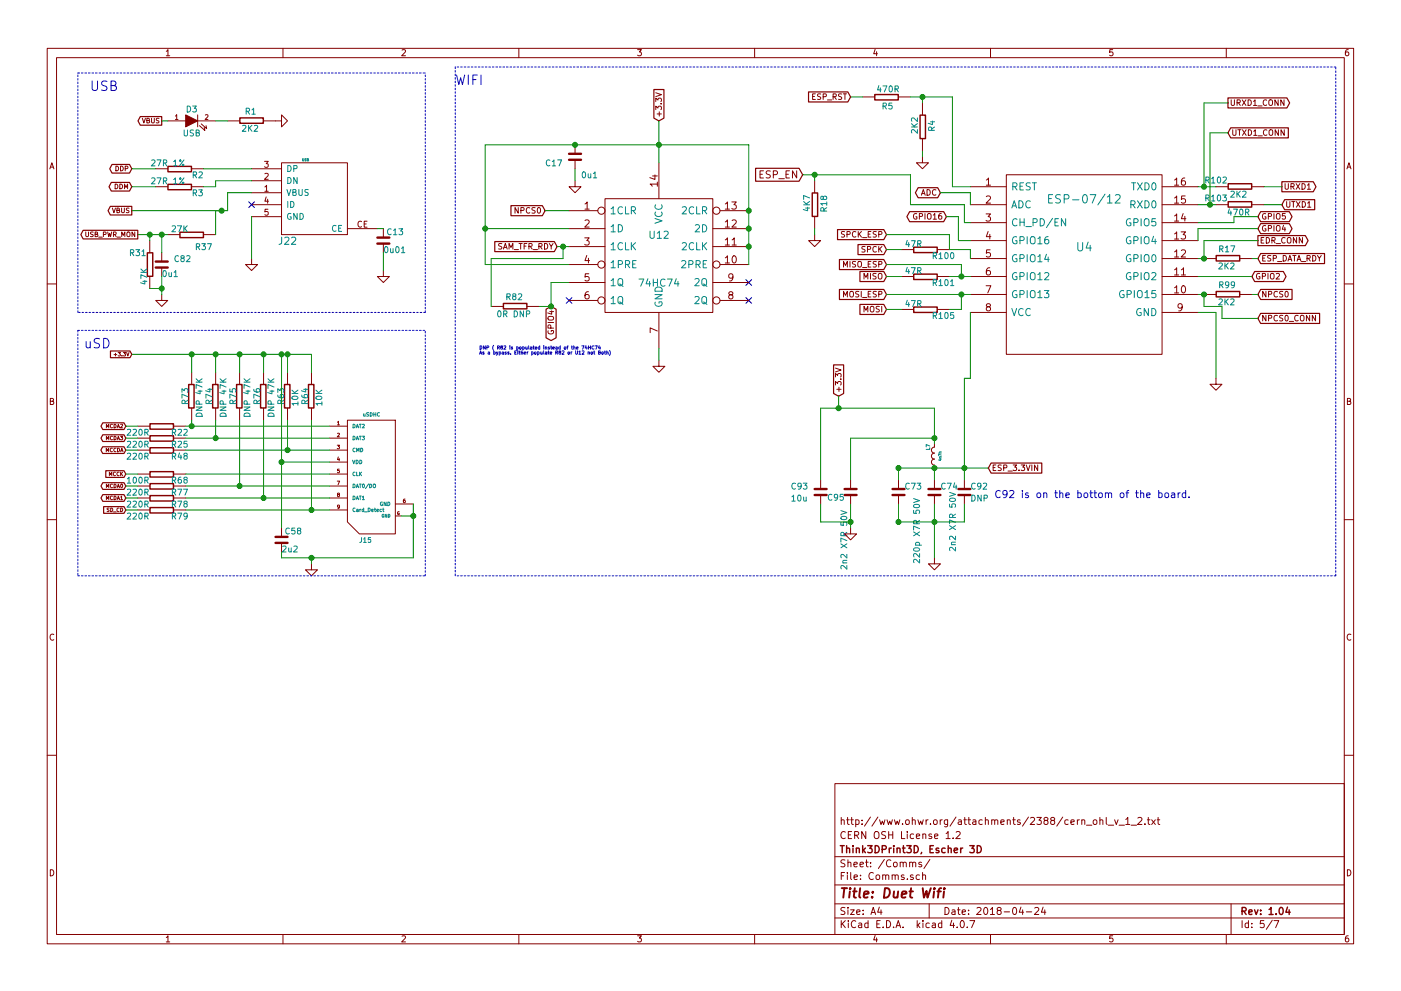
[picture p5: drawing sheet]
<svg xmlns="http://www.w3.org/2000/svg" width="297mm" height="210mm" viewBox="0 0 297 210" stroke-linecap="round" stroke-linejoin="round" font-family="sans-serif">
<g fill="none" stroke="#840000" stroke-width=".21">
<path d="M10 10.3h277v189.9h-277zM12 12.2h273v186.1h-273zM35.3 10.9l.3-.4v1.3M35.3 11.8h.7M60 10.3v1.9M85.2 10.6l.5-.1 .3 .4-.8 .9h.8M110 10.3v1.9M135.2 10.5h.8l-.4 .5 .3 .1 .1 .2-.1 .4-.2 .1-.5-.1M139 19.7l1.2 .4-1.2 .4M160 10.3v1.9M172.9 19.9h-.6v1.2h.6M174 20h-.6v.4a.47 .47 0 0 1 .5 .1 .47 .47 0 0 1 0 .6h-.6"/>
<path d="M178.5 20h-.6l-.1 .4a.47 .47 0 0 1 .5 .1 .47 .47 0 0 1 0 .6h-.5M178.8 19.9h.7M179.1 19.9v1.2M185.5 10.5l-.3 .9h.8M185.9 11v.8M210 10.3v1.9M235.9 10.5h-.6v.6h.6l.1 .5-.3 .2-.4-.1M260 10.3v1.9M285.9 10.5l-.4 .1-.2 .2-.1 .8 .3 .2 .4-.1 .1-.4-.1-.2-.4-.1-.3 .3M10.6 35.8l.4-1.3 .4 1.3M10.7 35.5h.6M24.4 39.1a.5 .5 0 0 1 .6 .5 .5 .5 0 0 1-.6 .5z"/>
<path d="M24.6 35.2a.5 .5 0 0 1 .6 .5 .5 .5 0 0 1-.6 .5zM25.4 39.1a.5 .5 0 0 1 .6 .5 .5 .5 0 0 1-.6 .5zM25.6 35.2a.5 .5 0 0 1 .5 .5 .5 .5 0 0 1-.5 .5zM26.5 35.8l.5-.1 .1-.3-.6-.2v1M30.2 25.1l.3 1 .3-1M31.1 25.6l.5-.1v-.3l-.5-.1v1h.4l.2-.4-.2-.1M32.1 25.1v.8l.2 .2 .4-.2v-.8M33 35.8h2.6M33 39.6h2.6M33.7 25.1l-.5 .1a.41 .41 0 0 0 .5 .5l-.1 .3h-.5M35.6 25.6h3.8M37.2 24.6l.3-.3v1"/>
<path d="M37.2 25.3h.5M40.6 35.8h2.6M40.6 39.6h2.6M41.9 25.6h3.8M41.9 24.4v2.5M42.3 26.7l1.1 1-.1-.7M42.7 26.3l1.1 1-.1-.6M43.5 24.4l.4-.1 .2 .3-.6 .7h.6M48.3 25.6h2.5M53.3 38.3h6.4M53.3 35.8h6.4M55.9 25.6h3.8v-1.2l1.3 1.2-1.3 1.3v-1.3"/>
<path d="M56.1 34.2h.8l-.5 .5 .4 .1v.6l-.2 .1-.5-.1M56.2 39.7l.3-.4v1.3M56.2 36.9l.4-.1 .3 .3-.8 .9h.8M59.7 34.5h14v15.3h-14zM121.9 38.3v1.3h1.3l-1.3 1.3-1.3-1.3h1.3M121.9 30.7v1.9M121.9 33.9v1.9M138.4 37.3h1M138.9 37.1v1l-1.1-.4M139 23.3v-.8l.5 .4 .1-.3h.5l.1 .2-.1 .5M139 21.6v-.8l.5 .4 .1-.3h.5l.1 .2-.1 .5M139.3 24.2h.9"/>
<path d="M139.4 39.1h-1.6l.5 .4M139.4 38.6v.9M139.7 34.5v7.7M139.8 23.7v.9M140.1 22h.1M161.1 37h.5M161.9 36.2h-.8v1.6h.8M163.3 36.3l-.6-.1-.2 .2v.4l.7 .3 .1 .4-.3 .3-.6-.1M164 37.1l.7-.1 .1-.3v-.3l-.3-.2h-.5v1.6M165.1 37.9h1.2M166.6 37h.6M167.4 36.2h-.8v1.6h.8"/>
<path d="M168.9 36.2v1.6l-.9-1.6v1.6M172.3 20.5h.4M172.7 38.3v2.6M174.5 20.5h.6l.1-.5-.7-.1v1.2M175.4 21.2h1M176.6 20.5h.6l.1-.5-.7-.1v1.2M176.9 20.5l.4 .6M182.9 20.6h2.5M190.5 20.6h2.5M195.6 33.3v1.2h1.2l-1.2 1.3-1.3-1.3h1.3M195.6 21.8v2.6M195.6 29.5v2.5"/>
<path d="M205.7 39.6h7.7M209.1 38.2l.5-.4v1.5M209.1 39.3h.9M213.4 37.1h33v38.1h-33zM246.4 39.6h7.6M249 38.2l.5-.4v1.5M249 39.3h.9M251.2 37.8h-.4a.99 .99 0 0 0 0 1.5l.5-.2 .1-.5-.3-.3h-.3l-.3 .3M257.8 39.6h2.5M261 21.2v.9l.3 .3 .3-.1 .1-.2v-.9M261.4 27.5v1l.2 .2h.4l.1-.2v-1M262.3 21.8l.6-.1v-.4l-.6-.1v1.2"/>
<path d="M262.4 27.5h.7M262.6 21.8l.4 .6M262.8 27.5v1.2M263.4 21.2l.8 1.2M263.4 27.5l.8 1.2M264.2 21.2l-.8 1.2M264.2 27.5l-.8 1.2M264.6 21.2a.6 .6 0 0 1 .7 .6 .6 .6 0 0 1-.7 .6zM264.7 27.5a.6 .6 0 0 1 .7 .6 .6 .6 0 0 1-.7 .6zM265.4 39.6h2.6M265.8 21.5l.3-.3v1.2M265.8 22.4h.6"/>
<path d="M265.8 27.9l.3-.4v1.2M265.8 28.7h.7M266.7 22.5h.9M266.7 28.8h.9M268.6 21.3a.53 .53 0 0 0-.8 .5 .53 .53 0 0 0 .8 .4M268.6 27.6a.53 .53 0 0 0-.7 .5 .53 .53 0 0 0 .7 .5M269.1 21.3l.2-.1 .4 .1 .1 .7-.3 .4a.4 .4 0 0 1-.5-.4zM269.1 27.7l.2-.2 .5 .2v.6l-.2 .4a.4 .4 0 0 1-.5-.4zM271 21.2v1.2l-.7-1.2v1.2M271 27.5v1.2l-.6-1.2v1.2M272.2 21.2v1.2l-.6-1.2v1.2M272.3 27.5v1.2l-.7-1.2v1.2"/>
<path d="M272.5 39v.9l.2 .3 .3-.1 .2-.2v-.9M273.7 39.6l.6-.1v-.4l-.6-.1v1.2M274 39.6l.4 .6M274.8 39l.8 1.2M275.6 39l-.8 1.2M276 39a.6 .6 0 0 1 .7 .6 .6 .6 0 0 1-.7 .6zM277.2 39.3l.3-.3v1.2M285.6 35.8l.4-1.3 .4 1.3M285.7 35.5h.6M18.2 49.2v.8l.2 .2 .4-.2v-.8M19.8 49.3h-.6a.41 .41 0 0 0 .5 .5v.4h-.5M20.2 49.7h.4l.1-.4-.5-.1v1h.3l.3-.3-.3-.2"/>
<path d="M20.9 50.3h.8M21.9 49.8l.5-.1 .1-.4-.6-.1v1M22.8 49.2l.3 1 .1-.7 .2 .7 .3-1M23.8 44.1l.4 1 .3-1M24.1 49.8l.4-.1 .1-.4-.5-.1v1M24.3 49.8l.3 .4M24.8 44.6h.4l.1-.4-.5-.1v1h.4l.2-.3-.3-.2M24.8 50.3h.8M25.8 44.1v.9l.2 .1 .4-.1v-.9M25.8 50.2v-1l.3 .7 .4-.7v1M26.4 40.1v-1l.3 .7 .4-.7v1M27.1 49.3l.2-.1 .2 .2v.7l-.2 .1-.4-.1v-.6z"/>
<path d="M27.4 44.2h-.6a.41 .41 0 0 0 .5 .5v.4h-.5M28.6 49.2v1l-.6-1v1M31.7 51v2.6M31.7 58.7v2.5M34.3 53.6v1.9M34.3 56.8v1.9M35.6 49.8h2.5M43.2 49.8h2.5M53.3 54.9v1.2h1.3l-1.3 1.3-1.2-1.3h1.2M53.3 40.9h6.4M53.3 43.4h6.4M53.3 46h6.4"/>
<path d="M56.2 40.6h.7M56.4 41.8l-.2 .9h.7M56.7 42.3v.8M56.8 44.4h-.6v.6h.6v.5l-.2 .2-.4-.2M73.7 48.5h6.3M76.7 47a.56 .56 0 0 0-.8 .6 .56 .56 0 0 0 .8 .5M77.2 47.5h.4M77.8 46.9h-.6v1.3h.6M81.3 57.4v1.3h1.2l-1.2 1.2-1.3-1.2h1.3M81.3 48.5v1.9M81.3 51.7v1.9M106.4 51.7h-.6v.4a.47 .47 0 0 1 .4 .2 .47 .47 0 0 1 .1 .5h-.6"/>
<path d="M106.7 52.9l.4-1.2 .4 1.2M106.9 52.5h.5M107.9 52.9v-1.2l.4 .8 .4-.8v1.2M109 53h.9M109.9 44v1.2l-.7-1.2v1.2M110 51.7h.7M110.4 51.7v1.2M110.4 44.6h.6l.1-.5-.7-.1v1.2M111.1 52.2h.4M111.7 51.7h-.6v1.2M112.1 52.3l.6-.1 .1-.4-.7-.1v1.2M112.3 44.1a.53 .53 0 0 0-.7 .5 .53 .53 0 0 0 .7 .5"/>
<path d="M112.4 52.3l.4 .6M113.1 53h.9M113.5 44.1h-.6l-.1 .4a.47 .47 0 0 1 .5 .2 .47 .47 0 0 1 0 .5h-.5M114 44.1l.2-.1a.63 .63 0 0 1 .4 .6 .63 .63 0 0 1-.4 .6l-.3-.4zM114.2 52.3l.6-.1 .1-.4-.7-.1v1.2M114.5 52.3l.4 .6M115.4 51.7a.6 .6 0 0 1 .7 .6 .6 .6 0 0 1-.7 .6zM116.5 51.7l.4 .6 .4-.6M116.9 52.3v.6M120.6 48.5h7.7M120.6 44.7h6.1M120.6 52.3h7.7"/>
<path d="M120.6 56.1h6.1M120.6 59.9h7.7M124 50.5h.9l-.5 .5 .5 .3-.1 .5-.2 .2-.6-.2M124 43.3l.5-.5v1.6M124 46.8l.6-.1 .3 .4-.9 1.1h.9M124 44.4h.9M124.4 54.2l-.4 1.1h1M124.8 54.8v1M124.8 58.1h-.7l-.1 .7 .3-.1h.5l.1 .6-.3 .3-.6-.1M128.3 42.2h22.8v24.1h-22.8zM151.1 48.5h7.6M151.1 52.3h7.6"/>
<path d="M151.1 59.9h7.6M152.7 44.7h6M152.7 56.1h6M153.8 54.7l.4-.4v1.5M153.8 50.9l.4-.4v1.5M153.8 47.1l.4-.4v1.5M153.8 43.3l.4-.5v1.6M153.8 44.4h.9M153.8 55.8h.9M153.8 52h.9M153.8 48.2h.9M155.2 42.8h.9l-.5 .6 .5 .3-.1 .5-.2 .2-.6-.2"/>
<path d="M155.2 50.9l.5-.4v1.5M155.2 46.8l.6-.1 .3 .4-.9 1.1h.9M155.2 52h.9M155.4 54.4l.2-.1a.81 .81 0 0 1 .5 .7 .81 .81 0 0 1-.5 .8l-.2-.2-.2-.4zM155.4 58.7l-.3 .3h-.3l-.3-.3 .1-.5 .5-.1a.96 .96 0 0 1-.1 1.5h-.3M172.7 49.8v1.2h1.3l-1.3 1.3-1.3-1.3h1.3M172.7 46v2.5M178.8 56.7v-1.2l.4 .8 .5-.8v1.2M179.1 49.2h-.6l-.1 .4a.47 .47 0 0 1 .5 .2 .47 .47 0 0 1 0 .5h-.5M179.6 49.7h.6v-.5l-.6-.1v1.2M180.2 55.5v1.2M181.4 55.5h-.6v.4a.47 .47 0 0 1 .4 .2 .47 .47 0 0 1 .1 .5h-.6"/>
<path d="M181.5 49.2a.53 .53 0 0 0-.8 .5 .53 .53 0 0 0 .8 .5M181.9 55.6l.2-.1 .5 .1 .1 .7-.3 .4a.4 .4 0 0 1-.5-.4zM182 49.1v1.2M182.1 49.6l.6 .7M182.7 49.1l-.7 .7M182.9 56.8h.9M182.9 50.4h.9M183.2 59.2v-1.2l.4 .8 .4-.8v1.2M183.4 52.3h-.6v.5a.47 .47 0 0 1 .5 .1 .47 .47 0 0 1 0 .5h-.6M183.9 52.9h.6l.1-.5-.7-.1v1.2M184.1 56h.4M184.1 49.7h.4"/>
<path d="M184.6 58v1.2M184.7 55.5h-.6v1.2h.6M184.7 49.1h-.6v1.2h.6M185.8 58.1h-.6l-.1 .4a.47 .47 0 0 1 .5 .1 .47 .47 0 0 1 0 .6h-.5M185.8 52.4a.53 .53 0 0 0-.7 .5 .53 .53 0 0 0 .7 .5M185.8 55.5h-.6v.4a.47 .47 0 0 1 .4 .2 .47 .47 0 0 1 .1 .5h-.6M185.8 49.2h-.6v.4a.47 .47 0 0 1 .4 .2 .47 .47 0 0 1 .1 .5h-.6M186.3 58.2l.2-.2 .4 .2 .1 .6-.3 .4a.4 .4 0 0 1-.5-.4zM186.3 56.1l.6-.1v-.4l-.6-.1v1.2M186.3 49.7h.6v-.5l-.6-.1v1.2M186.3 52.3v1.2M186.5 52.8l.5 .7"/>
<path d="M187 52.3l-.7 .7M191.1 53h2.6M191.1 58.7h2.6M194.4 45.4a.56 .56 0 0 0-.7 .5 .56 .56 0 0 0 .7 .6v-.5h-.2M194.9 45.9h.6l.1-.5-.7-.1v1.2M195.4 41.4l.4-1.2 .4 1.2M195.5 41.1h.5M196.1 45.3v1.2M196.5 40.2a.6 .6 0 0 1 .7 .6 .6 .6 0 0 1-.7 .6zM196.7 45.5l.2-.2 .5 .2v.6l-.3 .4a.4 .4 0 0 1-.5-.4zM197.9 45.6l.3-.3v1.2M197.9 46.5h.7"/>
<path d="M198.4 40.3a.53 .53 0 0 0-.7 .5 .53 .53 0 0 0 .7 .5M198.8 53h2.5M198.8 58.7h2.5M199.6 45.3l-.4 .1-.1 .2-.1 .7 .2 .2 .4-.1v-.6h-.4l-.2 .2M205.7 43.4h7.7M205.7 47.2h7.7M205.7 51h7.7M205.7 54.9h7.7M205.7 58.7h7.7M209.1 45.4h.9l-.5 .6 .5 .2-.1 .6-.2 .1-.6-.1M209.1 41.7l.6-.1 .3 .4-.9 1.1h.9M209.5 49.1l-.4 1.1h1"/>
<path d="M209.9 56.8l-.5 .1a.99 .99 0 0 0 0 1.4l.5-.1 .1-.5-.3-.3h-.3l-.3 .3M209.9 49.7v1M209.9 53h-.7l-.1 .7 .2-.1 .6 .1 .1 .5-.3 .3-.6-.1M246.4 43.4h7.6M246.4 47.2h7.6M246.4 51h7.6M246.4 54.9h7.6M246.4 58.7h7.6M249 57.2l.5-.4v1.5M249 53.4l.5-.4v1.5M249 49.6l.5-.4v1.5M249 45.8l.5-.4v1.5"/>
<path d="M249 42l.5-.4v1.5M249 58.3h.9M249 54.5h.9M249 50.7h.9M249 46.9h.9M249 43.1h.9M250.4 49.2h1l-.5 .6 .5 .3-.1 .5-.2 .1-.7-.1M250.5 57.2l.4-.4v1.5M250.5 53.2l.6-.2 .3 .4-1 1.1h1M250.5 58.3h.9M250.9 45.3l-.4 1.1h.9M251.2 45.9v1"/>
<path d="M251.3 41.6h-.8v.7l.2-.1h.5l.2 .6-.3 .3-.6-.2M255.3 54.9h2.5M257.8 43.4h2.5M262.9 54.9h2.5M265.4 43.4h2.6M267.1 58.1a.56 .56 0 0 0-.7 .5 .56 .56 0 0 0 .7 .6v-.5h-.2M267.4 50.9h.4M267.6 58.6h.6l.1-.5-.7-.1v1.2M267.7 54.8h.4M268 50.4h-.6v1.2h.6M268.3 54.2h-.6v1.2h.6M268.4 45.4a.56 .56 0 0 0-.7 .5 .56 .56 0 0 0 .7 .6v-.5h-.2"/>
<path d="M268.4 47.9a.56 .56 0 0 0-.7 .5 .56 .56 0 0 0 .7 .6v-.5h-.2M268.5 50.4a.6 .6 0 0 1 .7 .6 .6 .6 0 0 1-.7 .6zM268.8 58v1.2M268.9 45.9h.6v-.5l-.6-.1v1.2M268.9 48.5l.6-.1v-.5l-.6-.1v1.2M269.4 58.2l.2-.2 .5 .2v.6l-.3 .4a.4 .4 0 0 1-.5-.4zM269.4 54.2h-.5l-.1 .5a.47 .47 0 0 1 .5 .1 .47 .47 0 0 1 0 .5h-.5M269.7 51l.6-.1v-.4l-.6-.1v1.2M270 54.8h.5l.1-.5-.6-.1v1.2M270 51l.4 .6M270.1 45.3v1.2M270.1 47.8v1.2"/>
<path d="M270.6 58.1l.4-.1 .3 .3-.8 .9h.8M270.6 51.7h.9M270.7 45.5l.2-.2 .4 .2 .1 .6-.3 .4a.4 .4 0 0 1-.5-.4zM270.7 48l.2-.2 .4 .2 .1 .6-.3 .4a.4 .4 0 0 1-.5-.4zM270.9 55.5h.9M272.1 54.2a.6 .6 0 0 1 .7 .6 .6 .6 0 0 1-.7 .6zM272.1 47.8l-.2 .8h.7M272.4 48.2v.8M272.5 50.5a.53 .53 0 0 0-.8 .5 .53 .53 0 0 0 .8 .5M272.5 45.3h-.6v.6h.6v.5l-.2 .1-.4-.1M272.8 42.8v.9l.2 .3 .4-.1 .1-.2v-.9M273 50.5l.2-.1 .5 .1v.7l-.3 .4a.4 .4 0 0 1-.5-.4z"/>
<path d="M273.1 55.4l.4-1.2 .4 1.2M273.2 55h.6M273.9 42.8h.6M274.1 54.2h.7M274.2 42.8v1.2M274.4 54.2v1.2M274.9 42.8l.7 1.2M274.9 50.4v1.2l-.7-1.2v1.2M275 55.4l.4-1.2 .4 1.2M275.1 55h.6M275.6 42.8l-.7 1.2M275.9 55.5h.9"/>
<path d="M276.1 42.8a.6 .6 0 0 1 .7 .6 .6 .6 0 0 1-.7 .6zM276.1 50.4v1.2l-.6-1.2v1.2M277.1 54.8h.6v-.5l-.6-.1v1.2M277.2 40.2h.7M277.2 43.1l.4-.3v1.2M277.2 44h.7M277.4 54.8l.4 .6M278.3 54.2a.6 .6 0 0 1 .7 .6 .6 .6 0 0 1-.7 .6zM279.3 54.2l.4 .6 .4-.6M279.7 54.8v.6M10 60.2h2M24.2 75.2h.6"/>
<path d="M24.5 74.9v.6M25 74.8h.5l-.2 .3 .2 .1v.3h-.5M25.9 75.5h.1M26.1 74.8h.5l-.2 .3 .2 .1v.3h-.5M26.8 74.8l.3 .7 .3-.7M34.3 62.5v1.2h1.3l-1.3 1.3-1.3-1.3h1.3M40.6 79v2.5M45.7 79v2.5M50.8 79v2.5M55.9 79v2.5M61 79v2.5M66 79v2.5"/>
<path d="M104.1 65h2.6M111.8 65h2.5M116.2 68.4h1.2M116.2 70.2a.56 .56 0 0 0 .6 .7 .56 .56 0 0 0 .5-.7l-.4-.1v.3M116.2 67.3l.8-.2 .4 .3a.4 .4 0 0 1-.4 .5h-.7l-.1-.3zM116.6 66.1h.8M116.8 69.6l-.1-.6h-.4l-.1 .6h1.2M117 65.9v.8l-.9-.3M120.6 63.7h6.1M124.8 61.9l-.5 .1a.99 .99 0 0 0 0 1.4l.5-.1 .1-.5-.3-.3h-.3l-.3 .3M139.4 70.2l-1.6-.6v1M139.7 76.4v1.3h1.3l-1.3 1.3-1.3-1.3h1.3"/>
<path d="M139.7 66.3v7.6M152.7 63.7h6M154.8 62.6l-.3-.4 .1-.2 .2-.1 .4 .1 .2 .2-.1 .2-.6 .2-.2 .2v.3l.3 .3h.3l.3-.3v-.3l-.3-.2M177.1 80v-.8l.5 .4 .1-.3h.5l.1 .2-.1 .5M177.1 78.1l1.2 .4-1.2 .4M178.8 63v-1.2l.4 .9 .5-.9v1.2M180.2 62l.2-.2 .5 .2v.6l-.2 .4a.4 .4 0 0 1-.5-.4zM182.1 61.9h-.6v.4a.47 .47 0 0 1 .4 .2 .47 .47 0 0 1 .1 .5h-.6M182.6 61.8v1.2M182.9 63.1h.9M183.2 66.2v-1.2l.4 .8 .4-.8v1.2M184.1 62.4h.4"/>
<path d="M184.6 65.1l.2-.1 .4 .1 .1 .7-.3 .4a.4 .4 0 0 1-.5-.4zM184.7 61.8h-.6v1.2h.6M185.8 61.9h-.6v.4a.47 .47 0 0 1 .4 .2 .47 .47 0 0 1 .1 .5h-.6M186.3 62.4h.6v-.5l-.6-.1v1.2M186.4 65h-.5l-.1 .5a.47 .47 0 0 1 .5 .1 .47 .47 0 0 1 0 .5h-.5M186.9 65v1.2M191.1 65.7h2.6M198.8 65.7h2.5M205.7 62.5h7.7M205.7 66.3h7.7M209.1 60.6h1l-.7 1.5M209.4 65.1l-.3-.3 .1-.2 .2-.2 .5 .1 .1 .2-.1 .2-.6 .3-.2 .2v.3l.3 .3h.3l.3-.3v-.3l-.3-.3"/>
<path d="M246.4 62.5h7.6M246.4 66.3h7.6M249 61.1l.5-.5v1.5M249 62.1h.9M250.6 60.8l.3-.2a.81 .81 0 0 1 .5 .8 .81 .81 0 0 1-.5 .7l-.3-.1-.1-.4zM250.6 65.1l-.3 .3h-.2l-.3-.3v-.5l.5-.2a.96 .96 0 0 1-.1 1.6h-.3M255.3 62.5h2.5M262.9 62.5h2.5M268.4 61.8v1.2l-.7-1.2v1.2M268.4 66.9v1.2l-.7-1.2v1.2M269 62.4h.5l.1-.5-.6-.1v1.2M269 67.5h.5l.1-.5-.6-.1v1.2"/>
<path d="M270.8 61.9a.53 .53 0 0 0-.7 .5 .53 .53 0 0 0 .7 .5M270.8 67a.53 .53 0 0 0-.7 .5 .53 .53 0 0 0 .7 .5M272 61.9h-.6l-.1 .4a.47 .47 0 0 1 .5 .2 .47 .47 0 0 1 .1 .5h-.6M272 66.9h-.6l-.1 .5a.47 .47 0 0 1 .5 .1 .47 .47 0 0 1 .1 .5h-.6M272.5 61.9l.2-.1a.63 .63 0 0 1 .4 .6 .63 .63 0 0 1-.4 .6l-.3-.4zM272.5 67l.2-.1a.63 .63 0 0 1 .4 .6 .63 .63 0 0 1-.4 .6l-.3-.5zM273.4 68.2h.9M275.2 67a.53 .53 0 0 0-.7 .5 .53 .53 0 0 0 .7 .5M275.7 67.1l.3-.2 .4 .2 .1 .6-.3 .4a.4 .4 0 0 1-.5-.4zM277.7 66.9v1.2l-.7-1.2v1.2M278.9 66.9v1.2l-.7-1.2v1.2M285 60.2h2"/>
<path d="M10.7 85.1h.5l.1-.5-.6-.1v1.3h.5l.2-.4-.3-.3M22.5 95.9v-.8l.3 .5 .2-.5v.8M22.6 93.3v-.7l.2 .5 .3-.5v.7M22.6 90.8v-.8l.2 .5 .3-.5v.8M23.8 95.1a.34 .34 0 0 0-.4 .4 .34 .34 0 0 0 .4 .3M23.9 92.6a.34 .34 0 0 0-.5 .3 .34 .34 0 0 0 .5 .3M23.9 90.1a.34 .34 0 0 0-.5 .3 .34 .34 0 0 0 .5 .3M24.2 92.6a.38 .38 0 0 1 .4 .3 .38 .38 0 0 1-.4 .4zM24.2 90a.38 .38 0 0 1 .4 .4 .38 .38 0 0 1-.4 .4zM24.6 95.1a.34 .34 0 0 0-.5 .4 .34 .34 0 0 0 .5 .3M24.8 93.3l.3-.7 .2 .7M24.8 90.8l.3-.8 .2 .8"/>
<path d="M24.9 95.1a.38 .38 0 0 1 .5 .4 .38 .38 0 0 1-.5 .4zM24.9 93.1h.4M24.9 90.5h.4M25.5 92.6h.5l-.2 .2 .2 .2v.2h-.5M25.6 95.9l.2-.8 .3 .8M25.6 90.1l.3-.1 .1 .2-.5 .6h.5M25.7 95.6h.3M29.2 90.4h2.5M29.2 93h2.5M29.2 95.5h2.5M36.8 90.4h2.6M36.8 93h2.6"/>
<path d="M36.8 95.5h2.6M40.6 86.6v2.5M45.7 86.6v2.5M50.8 86.6v2.5M55.9 86.6v2.5M61 86.6v2.5M66 86.6v2.5M69.8 90.4h3.9M69.8 93h3.9M69.8 95.5h3.9M69.8 98h3.9M71.5 94.5h.5l-.3 .2 .3 .2-.1 .2h-.4"/>
<path d="M71.6 89.6l.2-.2v.7M71.6 92l.3-.1 .1 .2-.5 .6h.5M71.6 90.1h.4M71.7 96.9l-.1 .6h.4M71.9 97.3v.5M71.9 99.5h-.3v.4l.3-.1 .1 .3-.2 .2-.2-.1M73.7 89.1h10.1v24.2h-7.6l-2.5-2.6zM177.1 81.7v-.8l.5 .5 .1-.4h.5l.1 .2-.1 .5M177.4 82.6h.9M177.9 82.1v1M178.2 80.4h.1M198.1 94.2v.7a.64 .64 0 0 0-.6 .6 .64 .64 0 0 0 .6 .6 .64 .64 0 0 0-.6 .7 .64 .64 0 0 0 .6 .6 .64 .64 0 0 0-.6 .7 .64 .64 0 0 0 .6 .6v.6"/>
<path d="M210.6 99.2h.4M211.2 98.6h-.6v1.2h.6M212.3 98.7h-.6v.4a.47 .47 0 0 1 .4 .2 .47 .47 0 0 1 .1 .5h-.6M212.8 99.3l.6-.1v-.5l-.6-.1v1.2M213.7 99.9h.9M214.8 98.6h.7l-.4 .5 .4 .1v.5l-.2 .1-.5-.1M216.1 99.7v.1M216.5 98.6h.7l-.4 .5 .4 .1v.5l-.2 .1-.5-.1M217.6 98.6l.4 1.2 .4-1.2M218.8 98.6v1.2M220 98.6v1.2l-.7-1.2v1.2M257.8 80.3v1.2h1.3l-1.3 1.3-1.3-1.3h1.3"/>
<path d="M285.7 85.1h.5l.1-.5-.6-.1v1.3h.5l.2-.4-.3-.3M10 110.3h2M22.6 106v-.7l.2 .5 .3-.5v.7M22.6 103.5v-.8l.2 .5 .3-.5v.8M23.1 107.8h-.4v.3l.4 .3-.1 .2-.3-.1M23.2 100.9v-.7l.2 .5 .3-.5v.7M23.5 107.8a.38 .38 0 0 1 .4 .4 .38 .38 0 0 1-.4 .4zM23.9 105.3a.34 .34 0 0 0-.5 .3 .34 .34 0 0 0 .5 .3M23.9 102.8a.34 .34 0 0 0-.5 .3 .34 .34 0 0 0 .5 .3M24.1 108.6h.5M24.2 105.3a.38 .38 0 0 1 .4 .3 .38 .38 0 0 1-.4 .4zM24.2 102.7a.38 .38 0 0 1 .4 .4 .38 .38 0 0 1-.4 .4z"/>
<path d="M24.5 100.2a.34 .34 0 0 0-.5 .3 .34 .34 0 0 0 .5 .4M24.8 106l.3-.7 .2 .7M24.8 103.5l.3-.8 .2 .8M24.9 105.8h.4M24.9 103.2h.4M25.2 107.8a.34 .34 0 0 0-.4 .4 .34 .34 0 0 0 .4 .3M25.2 100.2a.34 .34 0 0 0-.4 .3 .34 .34 0 0 0 .4 .4M25.6 107.8a.38 .38 0 0 1 .4 .4 .38 .38 0 0 1-.4 .4zM25.6 105.5l.2-.2v.7M25.6 100.2v.7M25.6 106h.4M25.7 102.7h.1a.35 .35 0 0 1 .2 .4 .35 .35 0 0 1-.3 .3z"/>
<path d="M25.7 100.5l.3 .4M26 100.2l-.4 .4M29.2 100.6h2.5M29.2 103.1h2.5M29.2 105.7h2.5M29.2 108.2h2.5M36.8 100.6h2.6M36.8 103.1h2.6M36.8 105.7h2.6M36.8 108.2h2.6M59.7 112v1.9M59.7 115.2v1.9"/>
<path d="M66 119.6v1.3h1.3l-1.3 1.3-1.2-1.3h1.2M69.8 100.6h3.9M69.8 103.1h3.9M69.8 105.7h3.9M69.8 108.2h3.9M71.5 102.1h.5l-.3 .7M71.7 104.9l-.1-.1 .1-.2h.2v.3a.29 .29 0 0 0-.3 .1 .29 .29 0 0 0 0 .3l.4-.1-.2-.3M72 107.5l-.4 .1v-.4l.4 .1-.1 .5-.3 .1M83.8 106.9h3.8M83.8 109.5h1.3M84.6 108.6a.28 .28 0 0 0-.3 .3 .28 .28 0 0 0 .4 .2v-.2h-.2M85.9 105.9l-.4 .2v.4l.1 .1h.3v-.4l-.4 .1"/>
<path d="M174 101.8v2M174 105v1.9M180.3 112v1.3h1.3l-1.3 1.2-1.2-1.2h1.2M180.3 101.8v2M180.3 105v1.9M190.5 101.8v2M190.5 105v1.9M198.1 118.4v1.2h1.3l-1.3 1.3-1.3-1.3h1.3M198.1 101.8v2M198.1 105v1.9M204.5 101.8v2M204.5 105v1.9"/>
<path d="M285 110.3h2M11.4 134.6a.58 .58 0 0 0-.8 .6 .58 .58 0 0 0 .8 .5M286.4 134.6a.58 .58 0 0 0-.8 .6 .58 .58 0 0 0 .8 .5M10 160.2h2M177 166.3h108v32h-108zM178.4 174.1l.2-.2 .3 .1 .1 .9M178.4 173.4v1.5M179.2 176.6a.71 .71 0 0 0-1 .5 .71 .71 0 0 0 .7 .8l.3-.1M179.5 173.9h.6M179.7 173.4v1.3l.4 .2M179.9 177.1h.5M180.4 173.9h.5"/>
<path d="M180.6 176.4h-.7v1.5h.7M180.6 173.4v1.3l.3 .2M181.2 177.2l.7-.1 .2-.2-.1-.3-.2-.2h-.6v1.5M181.4 174l.5-.1 .2 .3-.1 .6h-.6M181.4 173.9v1.5M181.6 177.2l.5 .7M182.8 174.8v.1M182.8 174v.1M183.6 176.4v1.5l-.9-1.5v1.5M184.6 173.3l-1.3 2M185.4 176.7l.3-.3a.53 .53 0 0 1 .7 .5v.5a.51 .51 0 0 1-.8 .4 1.05 1.05 0 0 1-.2-1.1zM186.1 173.3l-1.2 2"/>
<path d="M186.5 173.9l.3 1 .3-.7 .3 .7 .2-1M187.8 176.5l-.6-.1-.3 .3 .1 .3 .7 .4v.4l-.2 .1-.6-.1M188.1 173.9l.3 1 .2-.7 .3 .7 .3-1M188.4 177.1h.9M188.4 176.4v1.5M189.3 176.4v1.5M189.6 173.9l.3 1 .3-.7 .3 .7 .3-1M191.1 176.4v1.5h.7M191.4 174.8v.1M192.1 174.1l.2-.2 .4 .2 .1 .5-.1 .2-.4 .1-.2-.1zM192.4 176.4v.2M192.4 176.9v1"/>
<path d="M193.4 174.1l.2-.2 .4 .1 .1 .9M193.4 173.4v1.5M193.7 177l-.4-.1-.3 .3 .1 .6 .2 .1 .4-.1M194.3 177.4l.7-.1-.1-.3-.4-.1-.2 .2 .1 .7h.5M194.6 173.9l.3 1 .3-.7 .3 .7 .3-1M195.7 177.1l.2-.2 .3 .1 .1 .9M195.7 176.9v1M196.3 173.9v1M196.8 173.9l-.5 .3M197.3 174.8v.1M197.5 177l-.3-.1-.3 .2 .1 .3 .5 .1v.3h-.6M198 174.1l.2-.2 .4 .2 .1 .5-.1 .2-.4 .1-.2-.1z"/>
<path d="M198.1 177.4l.8-.1-.1-.3-.4-.1-.3 .2 .1 .7h.6M199.3 173.9v1M199.8 173.9l-.5 .3M200.6 176.9l.4-.5v1.5M200.6 177.9h.8M200.9 173.9v1.4l-.3 .1h-.3M200.9 174l-.4-.1-.3 .3 .1 .6 .2 .1 .4-.1M202.1 177.8v.1M202.7 173.3l-1.3 2M202.7 176.6l.6-.2 .3 .5-1 1h1M203.2 174h.6v.9M203.8 174.3l-.7 .3 .3 .3 .4-.1"/>
<path d="M204.3 173.9h.6M204.5 173.4v1.3l.4 .2M205.2 173.9h.6M205.4 173.4v1.3l.4 .2M206.3 174h.6v.9M206.9 174.3l-.7 .3 .2 .3 .5-.1M208.3 174l-.5-.1-.3 .3 .1 .6 .2 .1 .5-.1M208.9 174.1l.2-.2 .4 .1v.9M208.9 173.4v1.5M210.3 174.1l.2-.2 .3 .1 .1 .9M210.3 173.9v1M210.9 174.1l.2-.2 .4 .1 .1 .9"/>
<path d="M212.2 174.4l.7-.1v-.3l-.5-.1-.2 .2 .1 .7h.6M213.6 174.1l.2-.2 .3 .1 .1 .9M213.6 173.9v1M214.7 173.9h.6M214.9 173.4v1.3l.4 .2M216.3 174l-.4-.1-.2 .2 .1 .3 .5 .1v.3h-.6M218.1 173.3l-1.3 2M218.5 173.6l.6-.2 .3 .5-1 1h1M219.8 173.4h1l-.5 .6 .4 .1v.7l-.2 .1-.7-.1M221.6 174.1l-.3-.3 .1-.2 .2-.2 .4 .1 .2 .2-.1 .2-.5 .2-.3 .3 .1 .4 .2 .1h.3l.3-.3v-.2l-.3-.3M223 174.1l-.2-.3v-.2l.2-.2 .5 .1 .1 .2-.1 .2-.5 .2-.2 .3v.2l.2 .3h.3l.3-.3v-.2l-.3-.3M225.3 173.3l-1.2 2"/>
<path d="M226.5 174l-.5-.1-.2 .3v.6l.2 .1 .5-.1M227.1 174.4l.7-.1-.1-.3-.4-.1-.2 .2v.7h.6M228.4 173.9v1M228.9 173.9l-.5 .3M229.4 174.1l.2-.2 .3 .1 .1 .9M229.4 173.9v1M230.4 175.1h1.1M231.9 174.1l.2-.2 .4 .2 .1 .5-.2 .2-.3 .1-.2-.1zM233.2 174.1l.2-.2 .4 .1v.9M233.2 173.4v1.5M234.5 173.4v1.3l.2 .2M235 175.1h1.1"/>
<path d="M236.3 173.9l.4 1 .4-1M237.3 175.1h1.1M238.7 173.9l.4-.5v1.5M238.7 174.9h.8M239.8 175.1h1.2M241.2 173.6l.6-.2 .3 .5-.9 1h.9M242.7 174.8v.1M243.3 173.9h.5M243.5 173.4v1.3l.3 .2M244.2 173.9l.8 1M245 173.9l-.8 1M245.3 173.9h.6"/>
<path d="M245.5 173.4v1.3l.4 .2M285 160.2h2M10.7 184.5a.65 .65 0 0 1 .7 .7 .65 .65 0 0 1-.7 .6zM35.3 198.9l.3-.4v1.3M35.3 199.8h.7M60 198.3v1.9M85.2 198.6l.5-.1 .3 .4-.8 .9h.8M110 198.3v1.9M135.2 198.5h.8l-.4 .5 .3 .1 .1 .2-.1 .4-.2 .1-.5-.1M160 198.3v1.9M177 194.8h108M177 191.8h108"/>
<path d="M177 187.8h108M177 181.8h108M178.4 195.3v1.5M178.4 185.8h.5M178.6 196l.6 .8M179.1 185.1h-.7v1.5M179.1 192.6l-.5-.1-.3 .3 .1 .3 .7 .4v.4l-.2 .1-.6-.1M179.1 182.5l-.5-.1-.3 .3 .1 .3 .7 .4v.4l-.2 .1-.6-.1M179.2 195.3l-.8 .9M179.7 185.1v.2M179.7 185.6v1M179.8 192.5v.2"/>
<path d="M179.8 183.1l.2-.2 .4 .1v.9M179.8 182.4v1.5M179.8 193v1M179.9 195.3v.2M179.9 195.8v1M180.3 193h.8l-.8 1h.8M180.4 185.1v1.3l.2 .2M181.1 183.4l.7-.1-.1-.3-.4-.1-.2 .2v.7h.6M181.1 186.1l.7-.1-.1-.3-.4-.1-.2 .2 .1 .7h.5M181.4 195.5a.71 .71 0 0 0-1 .5 .71 .71 0 0 0 .8 .8l.2-.1M181.6 193.5l.7-.1v-.3l-.4-.1-.3 .2 .1 .7h.6M182.1 195.9h.6v.9"/>
<path d="M182.3 183.4l.8-.1-.1-.3-.4-.1-.3 .2 .1 .7h.6M182.4 186.5v.1M182.4 185.7v.1M182.7 196.2l-.7 .3 .2 .3 .5-.1M183 193.9v.1M183 193.1v.1M183.5 182.9h.6M183.7 182.4v1.3l.4 .2M184 195.9l-.4-.1-.3 .3 .1 .6 .2 .1 .4-.1M184 195.3v1.5M184.6 183.8v.1M184.6 183v.1"/>
<path d="M184.7 194l.4-1.5 .5 1.5M184.8 193.6h.7M185.2 185.3a.71 .71 0 0 0-1 .5 .71 .71 0 0 0 .7 .8l.3-.1M185.5 198.5l-.3 .9h.8M185.8 185.7l.2-.1 .4 .1 .1 .6-.1 .2-.4 .1-.2-.1zM185.9 199v.8M185.9 196h.5M186.4 192.5l-.3 1h.9M186.6 195.3h-.7v1.5h.7M186.8 193v1M187.1 185.7l.3-.1 .3 .1 .1 .9M187.1 185.6v1"/>
<path d="M187.2 196.7v.1M187.5 182.3l-1.3 2M187.8 185.8l.2-.2 .4 .1v.9M188 195.3a.76 .76 0 0 1 .8 .8 .76 .76 0 0 1-.8 .7zM188.9 182.6a.71 .71 0 0 0-1 .5 .71 .71 0 0 0 .7 .8l.3-.1M189.2 185.7l.2-.1 .3 .1 .1 .9M189.2 185.6v1M189.5 196.7v.1M189.5 183.1l.2-.2 .4 .2 .1 .5-.1 .2-.4 .1-.2-.1zM189.8 185.8l.2-.2 .4 .1v.9M190 196.8l.4-1.5 .6 1.5M190.1 196.4h.7"/>
<path d="M190.9 183.1l.2-.2 .3 .1 .1 .9M190.9 182.9v1M191.5 196.7v.1M191.5 183.1l.2-.2 .4 .1 .1 .9M191.7 185.7l-.4-.1-.2 .2 .1 .2 .5 .2v.3h-.6M192.4 186.5v.1M192.9 183.1l.2-.2 .3 .1 .1 .9M192.9 182.9v1M193.5 183.1l.2-.2 .4 .1 .1 .9M193.6 185.7l-.4-.1-.2 .2 .1 .2 .5 .2v.3h-.6M194.5 195.3v1.5M194.6 196.3l.4 .5"/>
<path d="M194.9 185.7l-.4-.1-.3 .3 .1 .6 .2 .1 .4-.1M195 195.8l-.5 .6M195.4 183l-.4-.1-.2 .2 .1 .3 .5 .1v.3h-.6M195.6 185.7l.2-.1 .4 .1v.9M195.6 185.1v1.5M195.7 195.3v.2M195.7 195.8v1M197 191.8v3M197 195.9l-.4-.1-.3 .3 .1 .6 .2 .1 .4-.1M197.2 182.3l-1.3 2M197.7 195.9h.6v.9M198.3 196.2l-.7 .3 .2 .3 .5-.1"/>
<path d="M199.7 195.9l-.5-.1-.2 .3v.6l.2 .1 .5-.1M199.7 195.3v1.5M200.4 192.5a.76 .76 0 0 1 .8 .8 .76 .76 0 0 1-.8 .7zM201.8 195.2l-.4 1.1h1M201.9 193.1h.5l.1 .9M202.2 195.8v1M202.5 193.4l-.7 .3 .2 .3 .5-.1M202.9 196.7v.1M203 193h.6M203.2 192.5v1.3l.4 .2M203.8 195.4l.1-.1a.8 .8 0 0 1 .6 .8 .8 .8 0 0 1-.6 .7 .97 .97 0 0 1-.1-1.4zM204 193.5l.7-.1-.1-.3-.4-.1-.2 .2 .1 .7h.5"/>
<path d="M205.1 196.7v.1M205.4 193.9v.1M205.4 193.1v.1M205.6 195.3h1.1l-.7 1.5M207.1 192.7l.6-.2 .3 .5-.9 1h.9M208.7 192.7l.2-.2a.8 .8 0 0 1 .5 .8 .8 .8 0 0 1-.5 .7l-.3-.5zM210 193l.4-.5v1.5M210 194h.8M210 198.3v1.9M211.7 193.2l-.3-.3 .1-.2 .2-.2 .4 .1 .2 .2-.1 .2-.5 .2-.3 .3v.2l.3 .3h.3l.3-.3v-.2l-.3-.3M212.9 193.5h1.1M214.8 192.7l.2-.2a.8 .8 0 0 1 .6 .8 .8 .8 0 0 1-.6 .7l-.3-.5z"/>
<path d="M216.5 192.5l-.4 1h.9M216.8 193v1M217.6 193.5h1.1M219.4 192.7l.6-.2 .2 .5-.9 1h.9M221.2 192.5l-.4 1h.9M221.5 193v1M235.9 198.5h-.6v.7l.6-.1 .1 .5-.3 .2-.4-.1M260 198.3v1.9M261 191.8v6.5M263.3 195.3v1.5M264.7 195.9l-.4-.1-.3 .3 .1 .6 .2 .1 .4-.1M264.7 195.3v1.5"/>
<path d="M265.4 196.7v.1M265.4 195.9v.1M268 195.3h-.7l-.1 .7h.7l.1 .2v.5l-.2 .1-.6-.1M269.7 195.2l-1.2 2M270.1 195.3h1l-.6 1.5M285.7 184.5a.65 .65 0 0 1 .7 .7 .65 .65 0 0 1-.7 .6zM285.9 198.5l-.4 .1-.2 .3-.1 .7 .3 .2 .4-.1 .1-.4-.1-.2-.4-.1-.3 .3"/>
<circle cx="127.5" cy="56.1" r=".76"/>
<circle cx="127.5" cy="44.7" r=".76"/>
<circle cx="151.9" cy="56.1" r=".76"/>
<circle cx="151.9" cy="44.7" r=".76"/>
<circle cx="127.5" cy="63.7" r=".76"/>
<circle cx="151.9" cy="63.7" r=".76"/>
</g>
<g fill="none" stroke="#840000" stroke-width=".3">
<path d="M35.6 39.1h5v1.2h-5zM35.6 35.3h5v1.1h-5zM50.9 25h4.9v1.2h-4.9zM185.5 20.1h4.9v1.1h-4.9zM195.1 24.4h1.1v5h-1.1zM260.4 39h5v1.1h-5zM31.2 53.6h1.2v5h-1.2zM38.2 49.3h4.9v1.1h-4.9zM172.2 40.9h1.2v5h-1.2zM193.7 52.4h5v1.2h-5zM193.7 58.2h5v1.1h-5zM257.9 54.2h4.9v1.2h-4.9z"/>
<path d="M260.4 42.8h5v1.1h-5zM106.7 64.4h5v1.1h-5zM193.7 65.1h5v1.2h-5zM257.9 61.8h4.9v1.2h-4.9zM31.8 95h5v1.1h-5zM31.8 92.5h5v1.1h-5zM31.8 89.9h5v1.2h-5zM40 81.6h1.1v5h-1.1zM45.1 81.6h1.1v5h-1.1zM50.2 81.6h1.1v5h-1.1zM55.2 81.6h1.2v5h-1.2zM60.3 81.6h1.2v5h-1.2z"/>
<path d="M65.4 81.6h1.1v5h-1.1zM31.8 100.1h5v1.1h-5zM31.8 102.6h5v1.2h-5zM31.8 105.2h5v1.1h-5zM31.8 107.7h5v1.1h-5zM178.2 179.4h.8M178.6 179.4v1.5M179.5 179.4v1.5M180.8 179.4v.2M180.8 179.9v1M181.6 179.9v1M182.9 179.4v1.5"/>
<path d="M183.5 179.9l-.6 .6M184 179.4h.9l-.5 .6 .4 .1v.7l-.2 .1-.6-.1M185.5 179.4a.76 .76 0 0 1 .9 .8 .76 .76 0 0 1-.9 .7zM188.5 179.9v1M189 179.9l-.5 .3M189.5 179.4v.2M189.5 179.9v1M190.2 179.9v1M191.3 179.9h.6M191.5 179.4v1.3l.4 .2M192.3 179.4h.9l-.5 .6 .4 .1v.7l-.2 .1-.6-.1M193.8 179.4a.76 .76 0 0 1 .9 .8 .76 .76 0 0 1-.9 .7z"/>
<path d="M197.9 179.4h-.7v1.5h.7M201 179.4v1.5M203.7 179.9v1M204.1 179.9l-.4 .3M205.6 179.4h1l-.6 .6 .5 .1v.7l-.2 .1-.7-.1M207.2 179.4a.76 .76 0 0 1 .9 .8 .76 .76 0 0 1-.9 .7zM179.5 180.1l.2-.2 .4 .1v.9M181.6 180.1l.2-.2 .3 .1 .1 .9M183.1 180.4l.4 .5M187 180.2l.8-.1 .1-.2-.1-.3-.2-.2h-.6v1.5M190.2 180.1l.2-.2 .4 .1v.9M195.4 180.8l-.2 .3"/>
<path d="M197.2 180.1h.5M199 180l-.3-.1-.2 .2v.3l.5 .1v.3h-.5M200.4 180l-.5-.1-.2 .3v.6l.2 .1 .5-.1M201 180.1l.2-.2 .4 .1 .1 .9M202.3 180.4l.7-.1v-.3l-.5-.1-.2 .2 .1 .7h.6M263.3 193.3l.8-.1 .1-.2-.1-.3-.2-.2h-.6v1.5M263.7 193.3l.5 .7M264.8 193.5l.7-.1-.1-.3-.4-.1-.2 .2v.7h.6M266 193l.3 1 .4-1M267.3 193.9v.1M267.3 193.1v.1M269.1 193l.4-.5v1.5"/>
<path d="M269.1 194h.8M270.6 193.9v.1M271.3 192.7l.3-.2a.8 .8 0 0 1 .5 .8 .8 .8 0 0 1-.5 .7l-.4-.5zM273 192.5l-.4 1h1M273.3 193v1"/>
</g>
<g fill="none" stroke="#840000" stroke-width=".41">
<path d="M178.5 188.4h1.1M179 188.4l-.2 2M180.2 189.1l-.2 1.3M180.3 188.4l-.1 .2 .2-.1-.1-.1-.1 .2M180.9 189.1h.7M181.2 188.4l-.2 1.8 .1 .1 .4 .1M182.4 188.4l-.2 1.8 .2 .2M183.2 189.8l.9-.2v-.4l-.6-.1-.3 .3v.9h.7M184.9 190.3v.1M185.1 189.2l-.1 .2-.1-.1 .2-.1-.1 .2M187.6 188.4a1 1 0 0 1 1.1 .8 1 1 0 0 1-.5 1.1l-.8 .1zM189.6 189.1l-.1 1.2 .5 .1 .3-.1"/>
<path d="M190.4 189.1l-.1 1.3M191.2 189.8l1-.2-.1-.4-.6-.1-.3 .3v.9h.8M192.8 189.1h.8M193.2 188.4l-.2 1.8v.1l.4 .1M195.6 188.4l.3 2 .5-1.4 .2 1.4 .8-2M198 189.1l-.1 1.3M198.1 188.4v.2l.1-.1-.1-.1v.2M198.7 189.1h.8M199.6 188.4l-.4 .1-.1 .2-.2 1.7M200.2 189.1l-.2 1.3M200.2 188.4v.2l.1-.1-.1-.1v.2"/>
</g>
<g fill="none" stroke="#008484" stroke-width=".21">
<path d="M186.3 18.2l-.2 .9h.7M186.6 18.6v.9M187.2 18.2h.8l-.5 1.3M188.6 18.3l.2-.1a.67 .67 0 0 1 .4 .7 .67 .67 0 0 1-.4 .6l-.3-.5zM189.8 18.9l.6-.1v-.5l-.6-.1v1.3M190.1 18.9l.4 .6M32.2 37.8l.4-.1 .3 .4-.8 .9h.8M32.2 34l.4-.1 .3 .4-.8 .9h.8M33.3 37.7h.8l-.5 1.3M33.3 33.9h.8l-.5 1.3M34.6 38.4l.7-.1v-.5l-.7-.1v1.3M34.6 34.6l.7-.1v-.5l-.7-.1v1.3"/>
<path d="M35 38.4l.4 .6M35 34.6l.4 .6M36.8 38.1l.4-.4v1.3M36.8 34.3l.4-.4v1.3M36.8 39h.7M36.8 35.2h.7M38.1 37.8h.2v.2h-.2zM38.1 34h.2v.2h-.2zM38.7 38.7h.2v.2h-.2zM38.7 34.9h.2v.2h-.2zM39 37.7l-1 1.3M39 33.9l-1 1.3"/>
<path d="M39 27.6v1l.3 .2h.2l.3-.2v-1M39.7 22.5a.64 .64 0 0 1 .7 .6 .64 .64 0 0 1-.7 .7zM40.8 22.5h.8l-.4 .5 .4 .1v.5l-.2 .2-.6-.2M41 37.1h.6v-.5l-.6-.1v1.2M41 27.6h-.6v.5a.54 .54 0 0 1 .6 .6l-.2 .1h-.5M41.3 37.1l.4 .6M41.6 28.2l.6-.1v-.4l-.6-.1v1.2h.5l.2-.4-.3-.2M42.2 36.6l.5-.1 .2 .3-.8 .9h.8M51.4 26.7l.5-.1 .2 .3-.7 1h.7M52.2 23.6l.6-.1 .1-.4-.7-.1v1.2M52.5 23.6l.4 .6M52.7 26.6v1.3"/>
<path d="M52.9 27.1l.5 .8M53.4 23.3l.4-.3v1.2M53.4 24.2h.7M53.4 26.6l-.7 .7M53.9 26.7l.5-.1 .2 .3-.8 1h.8M61 37.7a.64 .64 0 0 1 .7 .6 .64 .64 0 0 1-.7 .6zM61 35.1a.64 .64 0 0 1 .7 .7 .64 .64 0 0 1-.7 .6zM62.3 35.8l.6-.1v-.5l-.6-.1v1.3M63 37.7v1.2l-.7-1.2v1.2M64.1 33.6l.1 .6 .2-.1v-.5M64.9 33.7l-.3 .1 .3 .3h-.3M65.2 33.9h.2v-.2l-.2-.1v.6h.1l.1-.2-.1-.1"/>
<path d="M116.6 34a.56 .56 0 0 0-.8 .6 .56 .56 0 0 0 .8 .5M117.1 34.3l.3-.4v1.3M117.1 35.2h.7M118.2 33.9h.9l-.6 1.3M123.5 36.6l.2-.1a.67 .67 0 0 1 .5 .6 .67 .67 0 0 1-.5 .6l-.3-.4zM124.7 36.9l.1 .8h.3l.1-.1M125.2 36.9v.8M125.8 36.8l.4-.3v1.2M125.8 37.7h.7M187.2 22.5l.6-.1 .1-.4-.7-.1v1.2M187.5 22.5l.4 .6M189.1 21.9h-.6l-.1 .5h.7v.6l-.2 .1-.5-.1"/>
<path d="M193.2 26.9h1.3M193.2 26.2l.8 .7M194.5 27.5v.8l-.9-.8-.4 .2 .1 .5M194.5 25v.8l-.9-.8-.4 .2 .1 .5M194.5 26.2l-.7 .6M197.3 25.9h.8M197.5 27.7v-.7h-.5l-.1 .7h1.2M197.7 25.7v.7l-.9-.2M198.1 26.9l-.6 .5M214.7 39.6l.8-.1 .1-.2-.1-.4-.2-.1h-.6v1.5M215.1 39.6l.5 .7M216.3 39.5h.5"/>
<path d="M217 38.8h-.7v1.5h.7M218.4 38.9l-.5-.1-.3 .3 .1 .3 .7 .3v.5l-.3 .1-.5-.1M218.9 38.8h.8M219.3 38.8v1.5M239.9 38.8h.9M240.4 38.8v1.5M241.2 38.8l1 1.5M242.2 38.8l-1 1.5M242.7 38.8a.77 .77 0 0 1 .9 .7 .77 .77 0 0 1-.9 .8zM244.3 38.9l.3-.1a.81 .81 0 0 1 .5 .7 .81 .81 0 0 1-.5 .8l-.3-.1-.1-.5zM255.7 38.2l.6-.1v-.4l-.6-.1v1.2M256 38.2l.4 .6"/>
<path d="M256.9 37.9l.3-.3v1.2M256.9 38.8h.7M258.2 37.7l.2-.1a.67 .67 0 0 1 .4 .6 .67 .67 0 0 1-.4 .6l-.3-.5zM259.3 37.7l.5-.1 .2 .3-.8 .9h.8M27.7 53.6h.6v-.5l-.6-.1v1.2M28 53.6l.4 .6M28.8 53h.8l-.4 .5 .3 .1v.5l-.1 .1-.6-.1M29.9 57.8h1.2M29.9 57.1l.7 .7M30.1 53.3l.4-.3v1.2M30.1 54.2h.7M30.3 59.7h.8"/>
<path d="M30.7 59.5v.8l-.9-.3M31.1 58.8l-1.2-.5v.8M31.1 57.1l-.7 .5M34.6 57.5l.2-.1a.67 .67 0 0 1 .5 .7 .67 .67 0 0 1-.5 .6l-.3-.5zM35.8 57.8l.1 .8 .3 .1 .1-.1M36.3 57.8v.9M36.5 48l.5-.1 .2 .4-.8 .9h.8M36.9 57.8l.4-.4v1.3M36.9 58.7h.7M37.6 47.9h.9l-.6 1.3M37.8 54.4a.56 .56 0 0 0-.7 .5 .56 .56 0 0 0 .7 .5M38.6 54.8l-.2-.2 .1-.3 .5 .1v.3l-.5 .1-.1 .2v.4l.2 .1h.2l.3-.2-.1-.4-.2-.1"/>
<path d="M39 47.9v1.3M39.2 48.4l.5 .8M39.6 54.4l.5-.2 .2 .4-.8 .9h.8M39.7 47.9l-.7 .7M41 40.9h.6v-.5l-.6-.1v1.2M41.3 40.9l.4 .6M41.6 52.4l.6-.1 .1-.5-.7-.1v1.3M41.9 52.4l.4 .6M42.1 40.3h.8l-.4 .5 .3 .1v.5l-.1 .1-.6-.1M42.8 51.7h.8l-.5 .5 .4 .1v.6l-.2 .1-.5-.1M44 51.7h.8l-.5 1.3M59.7 50.3v1.3l-.5 .2"/>
<path d="M60.4 50.5l.6-.2 .3 .4-1 1.1h1M60.8 40.2l.4 1.3 .5-1.3M61 42.7v1.3M61.6 42.7a.64 .64 0 0 1 .7 .7 .64 .64 0 0 1-.7 .6zM61.7 45.3a.59 .59 0 0 0-.7 .6 .59 .59 0 0 0 .7 .6v-.5h-.2M61.8 50.5l.6-.2 .3 .4-.9 1.1h.9M62.1 40.8l.6-.1v-.4l-.6-.1v1.3h.5l.2-.5-.3-.2M63 45.3v1.3l-.7-1.3v1.3M63.4 40.2v1l.2 .3h.3l.2-.3v-1M63.6 45.3a.64 .64 0 0 1 .7 .6 .64 .64 0 0 1-.7 .7zM65.4 40.3h-.7v.4a.54 .54 0 0 1 .6 .6l-.2 .2-.5-.1M71.2 47.9a.56 .56 0 0 0-.7 .5 .56 .56 0 0 0 .7 .6"/>
<path d="M71.8 48.4h.4M72.4 47.8h-.6v1.3h.6M81.6 52.4l.2-.1a.67 .67 0 0 1 .5 .7 .67 .67 0 0 1-.5 .6l-.3-.5zM82.8 52.8l.1 .7 .3 .1 .1-.1M82.9 48.6a.56 .56 0 0 0-.7 .6 .56 .56 0 0 0 .7 .5M83.3 52.8v.8M83.4 48.9l.4-.4v1.3M83.4 49.8h.8M84 52.4l.2-.1a.67 .67 0 0 1 .4 .7 .67 .67 0 0 1-.4 .6l-.3-.5zM84.6 48.5h.8l-.5 .5 .4 .1v.6l-.2 .1-.5-.1M85.1 52.7l.4-.4v1.3M85.1 53.6h.7"/>
<path d="M129.6 44.3l.4-.4v1.5M129.6 48.1l.4-.4v1.5M129.6 51.9l.4-.4v1.5M129.6 55.7l.4-.4v1.5M129.6 59.5l.4-.4v1.5M129.6 45.4h.9M129.6 49.2h.9M129.6 53h.9M129.6 56.8h.9M131.1 47.7a.77 .77 0 0 1 .9 .7 .77 .77 0 0 1-.9 .8zM131.1 56.1l.7-.1 .2-.2-.1-.4-.2-.1h-.6v1.5M131.1 59.3a.5 .5 0 0 1 .6-.2 .5 .5 0 0 1 .3 .5v.8l-.3 .2a.53 .53 0 0 1-.7-.5z"/>
<path d="M132 44a.72 .72 0 0 0-1 .5 .72 .72 0 0 0 .7 .9l.3-.2M132 51.6a.72 .72 0 0 0-1 .5 .72 .72 0 0 0 .7 .9l.3-.1M132.6 43.9v1.5h.7M132.6 51.5v1.5h.7M132.6 56.1l.7-.1 .2-.2-.1-.4-.2-.1h-.6v1.5M133 56.1l.5 .7M133.9 44.7l.7-.1 .1-.2v-.4l-.3-.1h-.5v1.5M133.9 51.5v1.5M134.1 52.1l.6 .9M134.1 56h.5M134.2 44.7l.5 .7M134.7 51.5l-.8 .8"/>
<path d="M134.9 55.3h-.8v1.5h.8M135.5 59.2h1l-.7 1.5M137.4 59.1l-.4 1.1h.9M137.7 59.7v1M137.8 49v1.3l.3 .3h.3l.3-.3v-1.3M138.5 59.2v1.5M138.5 59.9h.9M138.9 46.3l1.5 .6-1.5 .5M139 45a.72 .72 0 0 0 .5 1 .72 .72 0 0 0 .9-.7l-.2-.3M139 43.5a.72 .72 0 0 0 .5 1 .72 .72 0 0 0 .9-.7l-.2-.3M139.3 49.5l.5-.5v1.6M139.3 50.6h.9"/>
<path d="M139.4 59.2v1.5M140.8 49.2l.6-.2 .3 .5-1 1.1h1M141 59.4a.72 .72 0 0 0-1 .4 .72 .72 0 0 0 .7 .9l.3-.1M141.5 59.2h1l-.6 1.5M143.4 59.1l-.4 1.1h1M143.7 59.7v1M144.5 55.4l.6-.1 .3 .4-.9 1.1h.9M144.7 51.6l.5-.1 .3 .4-.9 1.1h.9M144.7 44l.5-.1 .3 .4-.9 1.1h.9M146 56.1l.8-.1 .1-.2v-.4l-.3-.1h-.6v1.5M147.1 51.6a.72 .72 0 0 0-1.1 .5 .72 .72 0 0 0 .8 .9l.3-.1M147.1 44a.72 .72 0 0 0-1.1 .5 .72 .72 0 0 0 .8 .9l.3-.2"/>
<path d="M147.3 59.3l.6-.2 .3 .4-.9 1.1h.9M147.4 47.8l.6-.1 .3 .4-.9 1.1h.9M147.6 56.1l.7-.1 .2-.2-.1-.4-.2-.1h-.6v1.5M147.7 51.5v1.5h.7M147.7 43.9v1.5h.7M148 56.1l.5 .7M148.9 59.3a.5 .5 0 0 1 .5-.2 .5 .5 0 0 1 .4 .5v.8l-.3 .2a.53 .53 0 0 1-.7-.5zM148.9 47.7a.77 .77 0 0 1 .9 .7 .77 .77 0 0 1-.9 .8zM148.9 44.7l.8-.1 .1-.2v-.4l-.3-.1h-.6v1.5M148.9 51.5v1.5M149.1 56h.5M149.2 52.1l.6 .9"/>
<path d="M149.3 44.7l.5 .7M149.8 55.3h-.7v1.5h.7M149.8 51.5l-.9 .8M170.4 43.5h1.3M170.4 42.7l.7 .8M170.8 44.1h.9M171.2 44v.7l-.9-.3M171.7 42l-1.3-.5v.8M171.7 42.7l-.8 .6M174.5 41.9l.3-.3 .4 .1 .1 .2-.1 .3-.4 .1-.2-.1-.2-.5h-.3v.6h.2l.2-.2M174.7 44.8l-.1-.6-.5-.1-.1 .7h1.3M175.3 43.2h-1.3l.4 .4"/>
<path d="M175.3 44.1l-.6 .4M175.3 42.8v.8M192.4 51l-.3 .9h.7M192.4 56.7l-.3 .9h.7M192.7 51.5v.8M192.7 57.2v.9M193.2 51.1h.9l-.6 1.2M193.2 56.8h.9l-.6 1.3M194.6 51.7h.6v-.5l-.6-.1v1.2M194.6 57.4h.6v-.5l-.6-.1v1.3M194.9 51.7l.4 .6M194.9 57.4l.4 .7"/>
<path d="M197.9 54.3l.6-.1v-.5l-.6-.1v1.3M197.9 60l.6-.1v-.5l-.6-.1v1.3M198.2 54.3l.4 .6M198.2 60l.4 .6M199.1 54l.3-.4v1.3M199.1 59.7l.3-.4v1.3M199.1 54.9h.7M200.4 53.7l.2-.1a.67 .67 0 0 1 .4 .6 .67 .67 0 0 1-.4 .7l-.3-.5zM200.4 59.4l.2-.1a.67 .67 0 0 1 .4 .7 .67 .67 0 0 1-.4 .6l-.3-.5zM201.5 59.7l.4-.4v1.3M201.6 53.7l.2-.1a.67 .67 0 0 1 .5 .6 .67 .67 0 0 1-.5 .7l-.3-.5zM214.5 44.1l.5-1.5 .5 1.5"/>
<path d="M214.7 43.7h.7M215.5 50.3a.71 .71 0 0 0-.9 .7 .71 .71 0 0 0 .9 .7l.1-.6h-.3M215.5 54.1a.71 .71 0 0 0-.9 .7 .71 .71 0 0 0 .9 .7l.1-.6h-.3M215.5 57.9a.71 .71 0 0 0-.9 .7 .71 .71 0 0 0 .9 .7l.1-.6h-.3M215.6 46.6a.72 .72 0 0 0-1 .4 .72 .72 0 0 0 .7 .9l.3-.1M216 42.6a.77 .77 0 0 1 .9 .8 .77 .77 0 0 1-.9 .7zM216.3 51l.7-.1 .1-.2v-.3l-.3-.2h-.5v1.5M216.3 54.8h.7l.1-.3v-.3l-.3-.2h-.5v1.5M216.3 58.6h.7l.1-.3v-.3l-.3-.2h-.5v1.6M216.3 46.4v1.5M216.3 47.1h.8M217.1 46.4v1.5"/>
<path d="M217.5 48.1h1.2M217.8 50.2v1.5M217.8 54v1.5M217.8 57.8v1.6M218.4 42.7a.72 .72 0 0 0-1 .5 .72 .72 0 0 0 .7 .9l.3-.1M218.5 50.4a.5 .5 0 0 1 .6-.2 .5 .5 0 0 1 .4 .5l-.1 .8-.3 .2a.53 .53 0 0 1-.7-.5zM218.5 54.2a.5 .5 0 0 1 .6-.2 .5 .5 0 0 1 .4 .5l-.1 .8-.3 .2a.53 .53 0 0 1-.7-.5zM218.7 57.9a.5 .5 0 0 1 .5 0 .5 .5 0 0 1 .3 .4l-.1 .9-.3 .2a.53 .53 0 0 1-.7-.6v-.5zM219 47.2l.8-.1 .1-.2-.1-.3-.2-.2h-.6v1.5M220 50.6l.5-.4v1.5M220 54.5l.5-.5v1.5M220 58.3l.5-.5v1.6"/>
<path d="M220 51.7h.9M220 55.5h.9M220 59.4h.9M220.5 46.4a.77 .77 0 0 1 .9 .8 .77 .77 0 0 1-.9 .7zM221.5 58l.6-.2 .3 .5-1 1.1h1M221.9 53.9l-.4 1.1h1M222.2 50.2l-.4 .1a.99 .99 0 0 0 0 1.4l.5-.1 .1-.5-.3-.3h-.3l-.3 .3M222.2 54.5v1M222.3 42.1h.6M223.2 41.3h-.9v1.8h.9M223.2 46.3l-1.3 2M223.7 47.1h.5"/>
<path d="M224.4 46.4h-.7v1.5h.7M224.8 41.4l-.6-.1-.4 .3 .2 .5 .8 .3v.5l-.3 .2-.7-.1M225.6 42.2l.9-.1 .1-.2-.1-.5-.2-.1h-.7v1.8M225.9 46.4v1.5l-.9-1.5v1.5M227.4 42.4h1.4M228.5 51.5v1.4l.4 .3h.3l.3-.3v-1.4M229.7 41.4l.4-.1a1.13 1.13 0 0 1 0 1.8 .99 .99 0 0 1-.4-1.7zM230.7 51.4l-.4 1.2h1.1M231.1 41.3h1.2l-.7 1.8M231.1 52v1.2M234.3 41.2l-1.5 2.3M234.8 41.8l.5-.5v1.8"/>
<path d="M234.8 43.1h1M236.5 41.4l.7-.1 .2 .1 .1 .4-.1 .3-1 1h1.1M239.7 57.9a.71 .71 0 0 0-.9 .7 .71 .71 0 0 0 .9 .7l.1-.6h-.3M239.7 54.1a.71 .71 0 0 0-.9 .7 .71 .71 0 0 0 .9 .7l.1-.6h-.3M239.7 50.3a.71 .71 0 0 0-.9 .7 .71 .71 0 0 0 .9 .7l.1-.6h-.3M239.7 46.5a.71 .71 0 0 0-.9 .7 .71 .71 0 0 0 .9 .6l.1-.5h-.3M239.8 43.4l.7-.1 .2-.2-.1-.4-.2-.1h-.6v1.5M240.2 43.4l.5 .7M240.4 58.6h.7l.2-.3-.1-.3-.2-.2h-.6v1.6M240.4 54.8h.7l.2-.3-.1-.3-.2-.2h-.6v1.5M240.4 51l.7-.1 .2-.2-.1-.3-.2-.2h-.6v1.5M240.4 47.2l.7-.1 .2-.2-.1-.3-.2-.2h-.6v1.5"/>
<path d="M241.2 42.6l1 1.5M241.9 46.4v1.5M241.9 50.2v1.5M241.9 54v1.5M241.9 57.8v1.6M242.2 42.6l-1 1.5M242.7 58.1a.5 .5 0 0 1 .6-.3 .5 .5 0 0 1 .3 .5v.9l-.3 .2a.53 .53 0 0 1-.7-.6zM242.7 54.2a.5 .5 0 0 1 .6-.2 .5 .5 0 0 1 .3 .5v.8l-.3 .2a.53 .53 0 0 1-.7-.5zM242.7 50.4a.5 .5 0 0 1 .6-.2 .5 .5 0 0 1 .3 .5v.8l-.3 .2a.53 .53 0 0 1-.7-.5zM242.7 46.6a.5 .5 0 0 1 .6-.2 .5 .5 0 0 1 .3 .5v.8l-.3 .2a.53 .53 0 0 1-.7-.5zM242.7 42.6a.77 .77 0 0 1 .9 .8 .77 .77 0 0 1-.9 .7zM244.2 58l.6-.2 .3 .5-1 1.1h1"/>
<path d="M244.3 54.2l.3-.2a.81 .81 0 0 1 .5 .8 .81 .81 0 0 1-.5 .7l-.3-.1-.1-.4zM244.3 42.7l.3-.1a.81 .81 0 0 1 .5 .8 .81 .81 0 0 1-.5 .7l-.3-.1-.1-.5zM244.6 50.1l-.4 1.1h1M244.9 50.7v1M245 46.4h-.7l-.1 .7 .2-.1 .5 .1 .2 .5-.3 .3-.6-.1M255.7 42h.6v-.5l-.6-.1v1.2M256 42l.4 .6M256.9 41.7l.3-.3v1.2M256.9 42.6h.7M258.2 41.5l.2-.1a.67 .67 0 0 1 .4 .6 .67 .67 0 0 1-.4 .6l-.3-.4zM258.4 55.9l.5-.1 .3 .4-.8 .9h.8M258.6 52.8h.6l.1-.5-.7-.1v1.2"/>
<path d="M258.9 52.8l.4 .6M259.2 41.4h.8l-.4 .5 .4 .1v.5l-.2 .1-.6-.1M259.7 55.8v1.3M259.8 52.5l.4-.3v1.2M259.8 53.4h.7M259.9 56.3l.5 .8M260.4 55.8l-.7 .7M260.7 44.3l-.3 .9h.7M260.9 55.9l.5-.1 .2 .4-.7 .9h.7M261 52.2h.8l-.5 1.2M261 44.8v.8M261 40.7l.5-.1 .2 .3-.8 .9h.8"/>
<path d="M261.5 44.4h.9l-.6 1.2M262.3 40.6v1.2M262.4 41.1l.6 .7M262.9 44.5l.2-.1a.67 .67 0 0 1 .4 .6 .67 .67 0 0 1-.4 .6l-.3-.4zM263 40.6l-.7 .7M263.5 40.7l.5-.1 .2 .3-.8 .9h.8M264.1 45h.6v-.5l-.6-.1v1.2M264.4 45l.4 .6M105.6 66.1l.2-.1a.67 .67 0 0 1 .4 .6 .67 .67 0 0 1-.4 .6l-.3-.5zM106.8 66.6l.6-.1v-.4l-.6-.1v1.2M107.1 66.6l.4 .6M107.5 63l.6-.1v-.5l-.6-.1v1.3"/>
<path d="M107.8 63l.4 .6M108.9 62.9l-.2-.3v-.2h.6v.3l-.5 .2-.1 .2v.4l.2 .1h.3l.2-.3-.1-.3-.1-.1M109 66a.64 .64 0 0 1 .7 .6 .64 .64 0 0 1-.7 .6zM109.9 62.4l.5-.1 .2 .4-.8 .9h.8M111 66v1.2l-.7-1.2v1.2M111.6 66.6l.6-.1 .1-.4-.7-.1v1.2M129.6 63.3l.4-.4v1.5M129.6 60.6h.9M129.6 64.4h.9M131.1 63.1a.5 .5 0 0 1 .6-.2 .5 .5 0 0 1 .3 .5v.8l-.3 .2a.53 .53 0 0 1-.7-.5zM131.3 60.3l.8 .5M131.3 64.1l.8 .5"/>
<path d="M138.9 62.5h1.5l-1.5 .9h1.5M138.9 64.1a.71 .71 0 0 0 .7 .9 .71 .71 0 0 0 .7-.9l-.6-.1v.3M139.1 61.1a.79 .79 0 0 1 .9-.1 .79 .79 0 0 1 .4 .8h-1.5v-.4zM147.3 63.1l.6-.2 .3 .4-.9 1.1h.9M148.9 63.1a.5 .5 0 0 1 .5-.2 .5 .5 0 0 1 .4 .5v.8l-.3 .2a.53 .53 0 0 1-.7-.5zM149.1 64.1l.8 .5M149.1 60.3l.8 .5M192.4 63.7l-.3 .9h.7M192.7 64.2v.8M193.2 63.8h.9l-.6 1.2M194.6 64.4h.6v-.5l-.6-.1v1.2M194.9 64.4l.4 .6"/>
<path d="M197.9 67l.6-.1v-.5l-.6-.1v1.3M198.2 67l.4 .6M199.1 66.7l.3-.4v1.3M199.1 60.6h.7M199.1 67.6h.7M200.4 66.4l.2-.1a.67 .67 0 0 1 .4 .6 .67 .67 0 0 1-.4 .7l-.3-.5zM201.5 60.6h.7M202.2 66.3h-.6l-.1 .6h.7v.6l-.2 .1-.5-.1M214.5 65.5l.5 1.5 .5-1.5M215.5 61.7a.71 .71 0 0 0-.9 .7 .71 .71 0 0 0 .9 .7l.1-.6h-.3M216.3 62.5l.7-.1 .1-.3v-.3l-.3-.2h-.5v1.6M216.9 65.6a.72 .72 0 0 0-1 .5 .72 .72 0 0 0 .7 .9l.3-.2"/>
<path d="M217.8 61.6v1.6M218.4 65.6a.72 .72 0 0 0-1 .5 .72 .72 0 0 0 .7 .9l.3-.2M218.5 61.9a.5 .5 0 0 1 .6-.3 .5 .5 0 0 1 .4 .5l-.1 .9-.3 .2a.53 .53 0 0 1-.7-.5zM220 62.1l.5-.5v1.6M220 63.2h.9M221.4 61.6h1l-.5 .6 .5 .3-.1 .5-.2 .2-.7-.2M238.3 61.7a.71 .71 0 0 0-.9 .7 .71 .71 0 0 0 .9 .7v-.6h-.3M239 62.5l.7-.1 .2-.3-.1-.3-.3-.2h-.5v1.6M240.5 61.6v1.6M241.2 61.9a.5 .5 0 0 1 .6-.3 .5 .5 0 0 1 .4 .5l-.1 .9-.3 .2a.53 .53 0 0 1-.7-.5zM241.9 65.5a.71 .71 0 0 0-.9 .7 .71 .71 0 0 0 .9 .7l.1-.6h-.3M242.7 62.1l.5-.5v1.6"/>
<path d="M242.7 63.2h.9M243.5 65.5v1.5l-.9-1.5v1.5M244.2 65.5a.77 .77 0 0 1 .9 .7 .77 .77 0 0 1-.9 .8zM245 61.6h-.7l-.1 .8 .2-.2 .5 .1 .2 .6-.3 .3-.6-.2M258.4 63.5l.5-.1 .3 .4-.8 .9h.8M258.6 60.4h.6l.1-.5-.7-.1v1.3M258.9 60.4l.4 .7M259.7 63.4v1.3M259.9 64l.5 .7M260.4 63.4l-.7 .7M260.5 60.3l-.2 .3-.4-.1v-.6l.4-.1 .2 .2v.8l-.3 .3h-.3M260.9 63.5l.5-.1 .2 .4-.7 .9h.7"/>
<path d="M261.7 60.3l-.2 .3-.4-.1v-.6l.4-.1 .2 .2v.8l-.3 .3h-.3M27 96.3l.5-.1 .2 .3-.8 .9h.8M27 93.7l.5-.1 .2 .4-.8 .9h.8M27 91.2l.5-.1 .2 .3-.8 .9h.8M28.2 96.3l.5-.1 .2 .3-.8 .9h.8M28.2 93.7l.5-.1 .2 .4-.8 .9h.8M28.2 91.2l.5-.1 .2 .3-.8 .9h.8M29.5 96.3l.2-.1a.67 .67 0 0 1 .5 .6 .67 .67 0 0 1-.5 .6l-.3-.5zM29.5 93.7l.2-.1a.67 .67 0 0 1 .5 .7 .67 .67 0 0 1-.5 .6l-.3-.5zM29.5 91.2l.2-.1a.67 .67 0 0 1 .5 .6 .67 .67 0 0 1-.5 .6l-.3-.4zM30.7 96.8l.6-.1 .1-.4-.7-.1v1.2M30.7 94.3l.6-.1 .1-.5-.7-.1v1.3"/>
<path d="M30.7 91.7h.6l.1-.5-.7-.1v1.2M31 96.8l.4 .6M31 94.3l.4 .6M31 91.7l.4 .6M36.6 96.8l.6-.1v-.4l-.6-.1v1.2M36.6 94.3l.6-.1v-.5l-.6-.1v1.3M36.6 91.7h.6v-.5l-.6-.1v1.2M36.9 96.8l.4 .6M36.9 94.3l.4 .6M36.9 91.7l.4 .6M37.8 93.7l.5-.1 .2 .4-.8 .9h.8M37.8 91.2l.5-.1 .2 .3-.8 .9h.8"/>
<path d="M38 96.1l-.2 .9h.7M38.4 96.6v.8M38.6 83.3v-.8l.5 .4 .1-.4h.5l.2 .2-.2 .6M39 91.2l.5-.1 .2 .3-.8 .9h.8M39.2 96.7l-.2-.2v-.2h.6v.3l-.5 .1-.1 .2v.4l.2 .1h.3l.2-.2-.1-.4-.1-.1M39.2 85.6v-.6h-.5l-.1 .6h1.3M39.6 93.6h-.6v.6h.6v.6l-.1 .1-.5-.1M39.9 84.2l-1.3-.6v.9M39.9 84.9l-.7 .4M41.6 86.4h1.2l-1.2 .7h1.2M41.6 81.1h1.2M41.6 80.4l.7 .7"/>
<path d="M41.6 87.9a.69 .69 0 0 1 .8-.2 .69 .69 0 0 1 .4 .6h-1.2zM42 83h.8M42.2 85.7v-.6h-.5l-.1 .6h1.2M42.4 82.8v.8l-.9-.3M42.8 82.1l-1.2-.5v.8M42.8 80.4l-.7 .5M44.1 82.6h.8M44.3 85.6l-.1-.6h-.4l-.1 .6h1.2M44.5 82.4v.8l-.9-.3M44.9 84.2l-1.2-.6v.9M44.9 84.9l-.6 .4M46.7 86.4h1.2l-1.2 .7h1.2"/>
<path d="M46.7 81.1h1.2M46.7 80.4l.7 .7M46.7 87.9a.69 .69 0 0 1 .8-.2 .69 .69 0 0 1 .4 .6h-1.2zM47.1 83h.8M47.3 85.7l-.1-.6h-.4l-.1 .6h1.2M47.5 82.8v.8l-.9-.3M47.9 82.1l-1.2-.5v.8M47.9 80.4l-.7 .5M48.7 82.5v.6l.6 .1v-.7h.6l.1 .2-.1 .5M49.4 85.6l-.1-.6h-.5l-.1 .6h1.3M50 84.2l-1.3-.6v.9M50 84.9l-.6 .4"/>
<path d="M51.7 86.4h1.3l-1.3 .7h1.3M51.7 81.1h1.3M51.7 80.4l.8 .7M51.8 87.9a.69 .69 0 0 1 .8-.2 .69 .69 0 0 1 .4 .6h-1.3zM52.1 83h.9M52.4 85.7l-.1-.6h-.5l-.1 .6h1.3M52.6 82.8v.8l-.9-.3M53 82.1l-1.3-.5v.8M53 80.4l-.7 .5M53.8 82.6l.1 .4 .2 .1 .7 .1 .3-.2-.1-.5-.6 .1-.1 .4 .2 .2M54.5 85.6l-.1-.6h-.5l-.1 .6h1.3M55.1 84.2l-1.3-.6v.9"/>
<path d="M55.1 84.9l-.6 .4M56.8 86.4h1.3l-1.3 .7h1.3M56.8 81.1h1.3M56.8 80.4l.7 .7M56.9 87.9a.69 .69 0 0 1 .8-.2 .69 .69 0 0 1 .4 .6h-1.3zM57.2 83h.9M57.5 85.7l-.1-.6h-.5l-.1 .6h1.3M57.7 82.8v.8l-1-.3M58.1 82.1l-1.3-.5v.8M58.1 80.4l-.7 .5M58.9 83.8l.1 .4 .2 .1 .7 .1 .3-.2-.2-.5-.6 .1v.4l.2 .2M58.9 83.3v-.8l.5 .4 .1-.4h.5l.2 .2-.2 .6"/>
<path d="M59.6 85.6l-.1-.6h-.5l-.1 .6h1.3M60.2 84.9l-.6 .4M61.9 83.5h1.3M61.9 82.8l.7 .7M62 84.2a.76 .76 0 0 1 1.2 .3 .74 .74 0 0 1-1.3-.2zM63.2 85.6h-1.3l.4 .4M63.2 85.3v.7M63.2 82.8l-.8 .5M64 83.8v.4l.3 .1 .7 .1 .3-.2-.2-.5-.6 .1v.4l.2 .2M64.4 82.6h.9M64.6 85.6v-.6h-.5l-.1 .6h1.3M64.8 82.4v.8l-.9-.3"/>
<path d="M65.3 84.9l-.7 .4M67 83.5h1.2M67 82.8l.7 .7M67.1 84.2a.69 .69 0 0 1 1.1 .3 .74 .74 0 0 1-1.2-.2zM68.2 85.6h-1.2l.3 .4M68.2 85.3v.7M68.2 82.8l-.7 .5M74.8 97.6l.2 .8 .3-.8M74.9 90a.38 .38 0 0 1 .4 .4 .38 .38 0 0 1-.4 .4zM74.9 92.6a.38 .38 0 0 1 .4 .3 .38 .38 0 0 1-.4 .4zM75.3 95.1a.34 .34 0 0 0-.5 .4 .34 .34 0 0 0 .5 .3M75.5 90.8l.3-.8 .2 .8"/>
<path d="M75.5 93.3l.3-.7 .2 .7M75.5 97.6a.38 .38 0 0 1 .5 .4 .38 .38 0 0 1-.5 .4zM75.6 90.5h.3M75.6 93.1h.3M75.6 95.9v-.8l.3 .5 .2-.5v.8M76.2 90h.4M76.2 92.6h.4M76.3 97.6a.38 .38 0 0 1 .4 .4 .38 .38 0 0 1-.4 .4zM76.4 90v.8M76.4 92.6v.7M76.5 95.1a.38 .38 0 0 1 .4 .4 .38 .38 0 0 1-.4 .4zM76.8 92.6h.5l-.3 .2 .3 .2-.1 .2h-.4"/>
<path d="M76.8 90.1l.4-.1 .1 .2-.5 .6h.5M77.1 87.8v.5l.3-.1M77.4 87.8v.5M78.2 87.6h-.5v.2l.5 .4-.2 .1h-.3M78.5 87.5a.38 .38 0 0 1 .4 .4 .38 .38 0 0 1-.4 .4zM79.2 87.5v.8M79.2 87.9h.5M79.7 87.5v.8M80.5 87.6a.34 .34 0 0 0-.5 .3 .34 .34 0 0 0 .5 .3M197.1 95v.3h-.7M197.1 94.6l-.7-.3v.5M199 96.1h.6"/>
<path d="M199.2 97.4h.4M199.2 97.1h.4M199.4 97.4v.3l-.4-.1M199.6 96.9h-.4v.2M199.6 96.6l-.6-.3v.4M199.6 95.9h-.4v.2M27 101.6l.4-.4v1.3M27 103.9l.5-.1 .2 .3-.8 .9h.8M27 106.4l.5-.1 .2 .4-.8 .9h.8M27 109l.5-.1 .2 .3-.8 .9h.8M27 102.5h.7M28.2 103.9l.5-.1 .2 .3-.8 .9h.8"/>
<path d="M28.2 106.4l.5-.1 .2 .4-.8 .9h.8M28.2 109l.5-.1 .2 .3-.8 .9h.8M28.3 101.3l.2-.1a.67 .67 0 0 1 .4 .7 .67 .67 0 0 1-.4 .6l-.3-.5zM29.5 101.3l.2-.1a.67 .67 0 0 1 .5 .7 .67 .67 0 0 1-.5 .6l-.3-.5zM29.5 103.9l.2-.1a.67 .67 0 0 1 .5 .6 .67 .67 0 0 1-.5 .6l-.3-.4zM29.5 106.4l.2-.1a.67 .67 0 0 1 .5 .7 .67 .67 0 0 1-.5 .6l-.3-.5zM29.5 109l.2-.1a.67 .67 0 0 1 .5 .6 .67 .67 0 0 1-.5 .6l-.3-.5zM30.7 101.9l.6-.1 .1-.5-.7-.1v1.3M30.7 104.4h.6l.1-.5-.7-.1v1.2M30.7 107l.6-.1 .1-.5-.7-.1v1.3M30.7 109.5l.6-.1 .1-.4-.7-.1v1.2M31 101.9l.4 .6"/>
<path d="M31 104.4l.4 .6M31 107l.4 .6M31 109.5l.4 .6M36.6 101.9l.6-.1v-.5l-.6-.1v1.3M36.6 104.4h.6v-.5l-.6-.1v1.2M36.6 107l.6-.1v-.5l-.6-.1v1.3M36.6 109.5l.6-.1v-.4l-.6-.1v1.2M36.9 101.9l.4 .6M36.9 104.4l.4 .6M36.9 107l.4 .6M36.9 109.5l.4 .6M37.7 103.8h.8l-.5 1.2"/>
<path d="M37.7 106.3h.8l-.5 1.3M37.7 108.9h.8l-.5 1.2M38.4 101.2l-.4 .1-.2 .2v.8l.2 .2 .4-.1v-.6l-.4-.1-.2 .2M38.9 103.8h.9l-.6 1.2M39.2 101.8l-.2-.3 .1-.2h.5v.3l-.5 .2-.1 .2v.4l.2 .1h.3l.2-.2-.1-.4-.1-.1M39.2 106.9l-.2-.3v-.2h.6v.3l-.5 .2-.1 .2v.4l.2 .1h.3l.2-.3-.1-.3-.1-.1M39.7 109.4l-.2 .2h-.4l-.1-.6 .5-.1 .2 .2-.1 .7-.3 .3h-.2M59.9 115.9l.5-.1 .3 .4-.8 .9h.8M61.2 116.3l.1 .7 .3 .1 .1-.1M61.3 112.1a.56 .56 0 0 0-.7 .6 .56 .56 0 0 0 .7 .5M61.7 116.3v.8M62.3 115.9l.5-.1 .2 .4-.8 .9h.8"/>
<path d="M62.5 112h-.6l-.1 .6h.7v.6l-.2 .1-.5-.1M63.3 112.6l-.2-.3v-.2h.6v.3l-.5 .2-.1 .2v.4l.2 .1h.3l.2-.3-.1-.3-.1-.1M74.9 102.7a.38 .38 0 0 1 .4 .4 .38 .38 0 0 1-.4 .4zM74.9 105.3a.38 .38 0 0 1 .4 .3 .38 .38 0 0 1-.4 .4zM75.3 100.2a.34 .34 0 0 0-.5 .3 .34 .34 0 0 0 .5 .4M75.3 107.8a.34 .34 0 0 0-.5 .4 .34 .34 0 0 0 .5 .3M75.5 103.5l.3-.8 .2 .8M75.5 106l.3-.7 .2 .7M75.6 103.2h.3M75.6 105.8h.3M75.6 100.2v.7h.4M75.6 108.1h.3v.5"/>
<path d="M75.9 108.2l-.3 .2 .1 .2 .2-.1M76.2 102.7h.4M76.2 105.3h.4M76.2 100.2v.7M76.3 108v.6M76.3 100.5l.4 .4M76.4 102.7v.8M76.4 105.3v.7M76.5 108l-.2 .2M76.7 114.1v.7l-.4 .3M76.7 100.2l-.5 .4M76.8 105.5l.2-.2v.7"/>
<path d="M76.8 106h.5M76.9 102.8l.1-.1a.35 .35 0 0 1 .3 .4 .35 .35 0 0 1-.4 .3zM77.1 114.4l.3-.3v1M77.1 115.1h.5M77.1 108.1l-.3 .1v.3h.3M77.1 107.8v.8M77.3 108.6h.6M78.1 107.8a.38 .38 0 0 1 .4 .4 .38 .38 0 0 1-.4 .4zM78.2 102.7l-.7 1M78.4 102.7a.38 .38 0 0 1 .4 .4 .38 .38 0 0 1-.4 .4zM78.6 114.1h-.5v.4h.4l.1 .5h-.5M78.8 108.3l.3-.1v-.1h-.3v.4h.3"/>
<path d="M79.1 102.8h.5v.4l-.1 .3-.4-.2zM79.4 108h.3M79.5 107.8v.6l.2 .2M79.9 108.3l.3-.1v-.1h-.3v.4h.3M80.9 108.1l-.4 .1 .1 .3h.3M81.1 106.5a.35 .35 0 0 0-.5 .4 .35 .35 0 0 0 .5 .3v-.2h-.1M81.1 108h.3M81.2 107.8v.6l.2 .2M81.4 109.1a.28 .28 0 0 0-.4 .3 .28 .28 0 0 0 .4 .3v-.2h-.1M81.9 106.5v.8l-.5-.8v.8M82 109.1v.6l-.3-.6v.6M82.2 106.5a.38 .38 0 0 1 .5 .4 .38 .38 0 0 1-.5 .4z"/>
<path d="M82.3 109.1a.32 .32 0 0 1 .4 .3 .32 .32 0 0 1-.4 .3zM167.9 105.4l.3-.4v1.3M167.9 106.3h.7M168.7 102.6a.56 .56 0 0 0-.8 .5 .56 .56 0 0 0 .8 .6M169.2 105.2l.2-.2a.67 .67 0 0 1 .4 .7 .67 .67 0 0 1-.4 .6l-.3-.5zM169.9 103l-.3 .3-.3-.1-.1-.6 .4-.1 .3 .2-.1 .8-.3 .3h-.2M170.3 102.5h.8l-.4 .5 .3 .1v.6l-.1 .1-.6-.1M170.4 105.5v.7l.3 .1 .2-.1M170.9 105.5v.8M176.4 105a.56 .56 0 0 0-.8 .5 .56 .56 0 0 0 .8 .5M177.6 105.4l-.2 .3-.4-.1-.1-.6 .5-.1 .2 .2-.1 .7-.3 .3h-.2M178.3 110.8v.6l.6 .1v-.7h.5l.2 .2-.2 .5"/>
<path d="M178.3 108.3l1.3 .5-1.3 .4M178.3 115.4l1.3 .8M178.3 109.7a.76 .76 0 0 1 1.3 .3 .74 .74 0 0 1-1.3-.2zM178.7 119.4h.9M178.8 104.9h-.6l-.1 .6h.7v.5l-.2 .1-.5-.1M178.9 113.7v-.7h-.5l-.1 .7h1.3M179.6 120v.8l-1-.8-.3 .2 .1 .5M179.6 118.9h-.8l-.1 .3 .1 .2M179.6 117.6v.8l-1-.8-.3 .3 .1 .4M179.6 114.7l-1.3-.5v.8M179.6 115.4l-1.3 .8M179.6 112.9l-.7 .5"/>
<path d="M192.8 102.6a.56 .56 0 0 0-.8 .5 .56 .56 0 0 0 .8 .6M193.2 102.5h.9l-.6 1.3M193.7 108.3v.6h.6v-.6h.5l.2 .2-.2 .4M193.7 105.8l1.3 .4-1.3 .4M193.7 112.8l1.3 .9M193.8 116.4a.76 .76 0 0 1 1.2 .3 .74 .74 0 0 1-1.3-.2zM193.8 107.2a.76 .76 0 0 1 1.2 .2 .74 .74 0 0 1-1.3-.1zM194.1 115.7h1.3M194.2 115.7l-.1-.4 .3-.2 .5 .1v.5M194.4 111.1l-.1-.6h-.5l-.1 .6h1.3M194.4 102.5h.8l-.4 .5 .4 .1v.6l-.2 .1-.6-.1M195 118.7v.8l-.9-.8-.4 .2 .1 .5"/>
<path d="M195 117.4v.8l-.9-.8-.4 .3 .1 .5M195 112.2l-1.3-.6v.9M195 112.8l-1.3 .9M195 110.4l-.6 .4M200.4 102.6a.56 .56 0 0 0-.8 .5 .56 .56 0 0 0 .8 .6M200.8 102.5h.9l-.6 1.3M201.3 107v.6h.6v-.6h.6l.1 .1-.1 .5M201.3 104.5l1.3 .4-1.3 .4M201.3 111.5l1.3 .9M201.4 105.9a.76 .76 0 0 1 1.2 .2 .74 .74 0 0 1-1.3-.1zM201.7 115.6h.9M202 109.8l-.1-.6-.5-.1-.1 .7h1.3"/>
<path d="M202.4 102.4l-.3 .9h.8M202.6 116.1v.8l-.9-.8-.4 .3 .1 .4M202.6 115l-.8 .1-.1 .3 .2 .2M202.6 113.8v.7l-.9-.7-.4 .2 .1 .5M202.6 110.8l-1.3-.5v.8M202.6 111.5l-1.3 .9M202.6 109.1l-.6 .4M202.7 102.9v.9M206 105a.64 .64 0 0 1 .8 .7 .64 .64 0 0 1-.8 .6zM206.8 102.6a.56 .56 0 0 0-.8 .5 .56 .56 0 0 0 .8 .6M208 103l-.3 .3-.3-.1-.1-.6 .4-.1 .3 .2-.1 .8-.3 .3h-.2M208 105v1.3l-.7-1.3v1.3"/>
<path d="M208.5 102.6l.5-.1 .2 .4-.8 .9h.8M208.6 105.7l.6-.1 .1-.4-.7-.2v1.3"/>
</g>
<g fill="none" stroke="#840000" stroke-width=".25">
<path d="M138.6 19h2.2v6.1l-1.1 .5-1.1-.5zM171.4 19.5h8.4l.5 1.1-.5 1h-8.4zM23.6 38.7h3.9l.4 .9-.4 .9h-3.9l-.5-.9zM23.7 34.9h3.8l.4 .9-.4 .9h-3.8l-.4-.9zM29.7 24.7h4.6v1.9h-4.6l-.4-1zM160.2 35.7h9.2l.8 1.4-.8 1.3h-9.2zM194.7 39.8h4.1l.6 1.1-.6 1.1h-4.1l-.6-1.1zM260.3 20.8h12.5l.6 1-.6 1.1h-12.5zM260.9 27.1h12.3v2.2h-12.3l-.6-1.1zM271.8 38.6h6.6l.6 1-.6 1.1h-6.6zM17.6 48.9h11.6v1.8h-11.6l-.5-.9zM23.4 43.8h4.5v1.8h-4.5l-.5-.9z"/>
<path d="M104.9 51.3h12.6l.6 1-.6 1.1h-12.6zM108.3 43.6h6.7l.6 1.1-.6 1.1h-6.7zM177.6 48.7h9.8l.6 1.1-.6 1h-9.8zM178 55.1h9.4l.6 1-.6 1.1h-9.4zM181.9 51.9h5.5l.6 1.1-.6 1h-5.5zM182.3 57.6h5.1l.6 1.1-.6 1h-5.1zM192.9 44.9h7.2l.6 1.1-.6 1h-7.2l-.6-1zM266 57.6h6.1l.6 1.1-.6 1h-6.1l-.6-1zM266.7 50h10.1l.5 1-.5 1.1h-10.1zM267.3 53.8h13.5v2.1h-13.5l-.6-1zM267.3 44.9h6.1l.5 1.1-.5 1h-6.1l-.6-1zM267.3 47.4h6.1l.5 1.1-.5 1.1h-6.1l-.6-1.1z"/>
<path d="M272.4 42.4h6.3v2.1h-6.3l-.6-1.1zM23.4 74.5h4.2l.3 .7-.3 .7h-4.2zM115.8 65.6l1-.6 1.1 .6v6.1l-1.1 .6-1-.6zM176.7 77.4h2.2v6.1l-1.1 .6-1.1-.6zM178 61.4h9.4l.6 1.1-.6 1h-9.4zM182.3 64.6h5.1l.6 1.1-.6 1h-5.1zM267.3 61.4h6.6v2.1h-6.6l-.6-1zM267.3 66.5h12.5v2.1h-12.5l-.6-1zM21.8 94.8h4.5l.4 .7-.4 .7h-4.5l-.4-.7zM21.8 92.2h4.5l.4 .8-.4 .7h-4.5l-.4-.7zM21.8 89.7h4.5l.4 .7-.4 .7h-4.5l-.4-.7zM22.4 99.9h3.9l.4 .7-.4 .7h-3.9z"/>
<path d="M210.1 98.2h10.8v2.2h-10.8l-.6-1.1zM21.8 104.9h4.5l.4 .8-.4 .7h-4.5l-.4-.7zM21.8 102.4h4.5l.4 .7-.4 .7h-4.5l-.4-.7zM22 107.5h4.3l.4 .7-.4 .7h-4.3z"/>
</g>
<g fill="none" stroke="#840000" stroke-width=".51">
<path d="M120.6 33.9h2.6M120.6 32.6h2.6M33 56.8h2.6M33 55.5h2.6M80 51.7h2.5M80 50.4h2.5M58.4 115.2h2.6M58.4 113.9h2.6M172.7 105h2.6M172.7 103.8h2.6M179.1 105h2.5M179.1 103.8h2.5"/>
<path d="M189.2 105h2.6M189.2 103.8h2.6M196.8 105h2.6M196.8 103.8h2.6M203.2 105h2.5M203.2 103.8h2.5"/>
</g>
<g fill="none" stroke="#0000c2" stroke-width=".21">
<path d="M19.5 17.2v1.6l.4 .4h.4l.4-.4v-1.6M22.7 17.3h-1a.48 .48 0 0 0-.2 .5 .48 .48 0 0 0 .4 .4l.6 .1 .2 .5-.4 .4-.8-.1M23.5 18.2l.9-.1 .2-.3-.2-.5-.9-.1v2h.8a.53 .53 0 0 0 .4-.6 .53 .53 0 0 0-.5-.4M96.8 15.9l.5 2 .4-1.4 .3 1.4 .5-2M99.3 15.9v2M100.3 16.9h.6M101.2 15.9h-.9v2M102 15.9v2M18.3 72.5l.1 1.2 .4 .1 .3-.2M19.1 72.5v1.3M21.1 71.9h-.9a.48 .48 0 0 0-.2 .5 .48 .48 0 0 0 .3 .4l.6 .1 .2 .5-.4 .4-.7-.1M22 71.8a1.01 1.01 0 0 1 1.1 1 1.01 1.01 0 0 1-1.1 1z"/>
<path d="M101.7 75.2l.2-.8 .2 .8M101.7 74.9h.4M101.8 73.4a.36 .36 0 0 1 .4 .3 .36 .36 0 0 1-.4 .4zM102.6 74.7l-.3 .1 .3 .3h-.3M102.9 73.4v.7l-.4-.7v.7M103.2 73.7h.4v-.3h-.4v.7M103.5 74.7l.3 .1v.4M103.8 74.8l-.3 .2 .1 .2 .2-.1M104.7 73.3l-.2 .4 .2 .6M104.7 74.7l.3 .1v.3h-.3M104.7 74.4v.8M105.2 74.7l.2 .5"/>
<path d="M105.5 73.7h.3v-.3h-.3v.7M105.6 74.7l-.4 .7M105.6 73.7l.3 .4M105.8 75.1h.3v-.4h-.3v.7M106.3 73.7l-.2-.2 .2-.1h.2v.2a.28 .28 0 0 0-.3 .1 .28 .28 0 0 0 0 .3l.1 .1a.21 .21 0 0 0 .3-.2 .21 .21 0 0 0-.2-.2M106.5 74.7l.3 .1v.4M106.8 74.8l-.4 .2 .1 .2 .3-.1M106.8 73.4h.4v.2l-.4 .5h.4M107.3 74.7l-.2 .1 .2 .3h-.2M107.9 74.7l-.3 .1 .3 .3h-.3M108.1 73.4h.1M108.1 73.6v.5"/>
<path d="M108.3 75.1v.1M108.7 73.6l-.3 .1 .3 .3h-.3M109.1 74.8h.3M109.5 74.4h-.4v.8h.4M109.6 74h.3l-.1-.4h-.2v.7M109.8 74.4v.1M109.8 74.7v.5M110 74.7h.3M110.1 74.4v.7l.2 .1M110.2 73.6l.3 .1-.1 .4-.3-.2zM110.5 74.7h.3v.5M110.5 74.4v.8"/>
<path d="M110.8 74h.3v-.4h-.3v.7M111.1 74.9l.4-.1-.1-.1-.3 .1v.3h.3M111.5 73.6v.4h.3M111.8 73.6v.5M111.8 74.7v.5M112 74.7l-.2 .1M112.1 73.4l.1 .7M112.5 73.6h.2l.1 .5M112.7 75.1h.3v-.4h-.3v.7M112.8 73.8l-.4 .1 .1 .2 .3-.1M113 73.6h.3M113.1 73.4v.6l.2 .1"/>
<path d="M113.4 74.7l.3 .1-.1 .4-.3-.2zM113.5 73.8h.3v-.2l-.3 .1v.3h.3M114 75.1h.3l-.1-.4h-.2v.7M114.4 73.6l-.3 .1v.3h.3M114.4 73.4v.7M114.6 74.7l.1 .4h.2M114.9 74.7v.5M115.3 74.4l.1 .8M115.3 73.4h.1M115.3 73.6v.5M115.6 73.7l.3-.1v.5M115.6 73.6v.5"/>
<path d="M115.6 74.7l.4 .1v.4M116 74.8l-.4 .2 .1 .2 .3-.1M116.2 74.7h.2M116.3 74.4v.7l.1 .1M116.5 73.6l-.3 .1 .3 .3h-.3M116.6 74.9l.4-.1-.1-.1-.3 .1v.3h.3M116.7 73.6h.3M116.8 73.4v.6l.2 .1M117.2 73.8h.4l-.1-.2-.3 .1v.3h.3M117.8 74.8h.4v-.3l-.4-.1v.8M117.9 73.6l.3 .1v.4M118 74.8l.2 .4"/>
<path d="M118.2 73.8l-.4 .1 .1 .2 .3-.1M118.6 74.7l-.1-.1 .1-.2 .2 .1 .1 .2a.28 .28 0 0 0-.3 .1 .28 .28 0 0 0 0 .3v.1a.21 .21 0 0 0 .3-.2 .21 .21 0 0 0-.1-.3M118.8 73.6l-.4 .1 .1 .3h.3M118.8 73.4v.7M119.2 74.5h.3l.1 .1-.4 .6h.4M119.7 73.6l.3 .1-.1 .4-.3-.2zM120.2 73.6h.2M120.4 73.4l-.1 .1v.6M120.5 74.7l.3 .1-.2 .4-.2-.2zM121.1 74.7v.5M121.1 73.6h.3M121.2 73.4v.6l.2 .1"/>
<path d="M121.3 74.7l-.2 .1M121.6 73.7l.3-.1v.5M121.6 73.4v.7M122 74.4l.2 .8 .3-.2v-.6M122.2 73.8h.4l-.1-.2-.3 .1v.3h.3M122.7 74.6l.2-.2v.8M122.7 75.2h.4M123.3 73.4h.5l-.3 .7M123.4 74.5h.4v.1l-.4 .6h.4M124.2 73.3l-.1 .5h.4M124.4 73.6v.5M124.7 74.7h.2l.1 .5"/>
<path d="M124.7 74.7v.5M124.8 73.4v.7M124.8 73.7h.4M125.2 73.4v.7M125.3 74.7l.4 .1-.2 .4-.2-.2zM125.9 74.7h.2M125.9 73.4a.32 .32 0 0 0-.4 .3 .32 .32 0 0 0 .4 .3M126 74.4v.7l.1 .1M126.2 73.4h.4l-.3 .7M126.9 74.8l.3-.1v-.2l-.3-.1v.8h.3l.1-.3-.2-.1M127.1 73.3l-.2 .5h.4M127.2 73.6v.5"/>
<path d="M127.6 74.7l.3 .1-.1 .4-.2-.2zM128.1 74.7h.3M128.2 74.4v.7l.2 .1M128.7 74.7h.2l.1 .5M128.7 74.4v.8M129.2 74.3l.2 .5-.2 .6M212.1 104.2a.72 .72 0 0 0-1.1 .5 .72 .72 0 0 0 .8 .9l.3-.2M213.5 104.7l-.3 .3h-.3l-.3-.3 .1-.5 .5-.1a.96 .96 0 0 1-.1 1.5h-.3M214.1 104.2l.6-.1 .3 .4-1 1.1h1M216.8 104.1v.1M216.8 104.6v1M218 104.6h-.3l-.3 .2 .1 .2 .5 .2v.3h-.6"/>
<path d="M219.9 104.7l.2-.1 .5 .1v.6l-.1 .2-.4 .1-.2-.2zM221.3 104.7l.1-.1a.36 .36 0 0 1 .5 .2v.8M221.3 104.6v1M223.6 104.6h.6M223.8 104.1v1.3l.4 .2M224.7 104.7l.1-.1a.36 .36 0 0 1 .5 .2v.8M224.7 104.1v1.5M226 105.1l.7-.2-.1-.3h-.4l-.2 .2 .1 .7h.5M228.5 104.6h.5l.3 .3-.2 .6h-.6M228.5 104.1v1.5M229.9 104.7l.2-.1 .5 .1v.6l-.1 .2-.4 .1-.2-.2zM231.1 104.6h.5"/>
<path d="M231.3 104.1v1.3l.3 .2M231.9 104.6h.6M232.1 104.1v1.3l.4 .2M233 104.7l.2-.1 .5 .1v.6l-.1 .2-.4 .1-.2-.2zM234.4 104.7v-.1a.36 .36 0 0 1 .6 .2v.8M234.4 104.6v1M235 104.8a.35 .35 0 0 1 .4-.2 .35 .35 0 0 1 .3 .2v.8M237.6 104.7l.2-.1 .4 .1 .1 .6-.1 .2-.4 .1-.2-.2zM238.7 104.6h.6M239.3 104.1l-.4 .2v1.3M240.8 104.6h.6M241 104.1v1.3l.4 .2"/>
<path d="M241.8 104.7l.1-.1a.36 .36 0 0 1 .6 .2v.8M241.8 104.1v1.5M243.1 105.1l.8-.2-.1-.3h-.4l-.3 .2 .1 .7h.6M245.7 104.6h.4l.3 .3-.1 .6h-.6M245.7 104.1v1.5M247 104.7l.3-.1 .4 .1 .1 .6-.2 .2-.3 .1-.3-.2zM248.4 104.6h.6l.1 1M249.1 104.9l-.7 .2a.3 .3 0 0 0 .2 .5l.5-.1M249.8 104.6v1M250.2 104.6l-.4 .3M251.4 104.6h-.4l-.4 .3 .2 .6h.6M251.4 104.1v1.5"/>
<path d="M252.1 105.4v.2"/>
</g>
<path d="M39.4 24.4l2.5 1.2-2.5 1.3z" fill="#840000" stroke="#840000" stroke-width=".21"/>
<path d="M52.7 42.8l1.2 1.2M53.9 42.8l-1.2 1.2M158.1 59.3l1.3 1.2M159.4 59.3l-1.3 1.2M120 63.1l1.3 1.3M121.3 63.1l-1.3 1.3M158.1 63.1l1.3 1.3M159.4 63.1l-1.3 1.3" fill="none" stroke="#000084" stroke-width=".21"/>
<g fill="none" stroke="#008400" stroke-width=".21">
<path d="M27.9 35.8h5.1M27.9 39.6h5.1M34.3 25.6h1.3M43.2 35.8h10.1M45.7 25.6h2.6M53.3 38.3h-7.6v1.3h-2.5M121.9 35.8v2.5M139.7 25.6v8.9M170.2 37.1h22.8v6.3h11.5v3.8h1.2M172.7 37.1v1.2M180.3 20.6h2.6M193 20.6h8.9v19h3.8"/>
<path d="M195.6 20.6v1.2M195.6 32v1.3M254 39.6h3.8M260.3 28.2h-3.8v15.2M260.3 21.8h-5v17.8M268 39.6h3.8M29.2 49.8h6.4M31.7 49.8v1.2M34.3 49.8v3.8M34.3 58.7v3.8M45.7 44.7v5.1M53.3 40.9h-5v3.8h-20.4"/>
<path d="M53.3 46v8.9M80 48.5h1.3M81.3 53.6v3.8M102.9 48.5h17.7M115.6 44.7h5M118.1 52.3h2.5M119.4 52.3v2.6h-15.3v10.1M120.6 56.1h-17.7v-25.4h55.8v25.4M120.6 59.9h-3.8v5.1h-2.5M172.7 48.5v1.3M188 58.7h3.1M188 56.1h15.8v2.6"/>
<path d="M188 49.8h13.3v3.2h4.4v1.9M188 53h3.1M199.4 40.9h6.3v2.5M200.7 46h2.5v5h2.5M201.3 58.7h4.4M254 43.4h3.8M254 58.7h11.4M265.4 54.9h1.3M266.7 48.5h-12.7v2.5M266.7 51h-11.4v3.9h-1.3M266.7 46h-5.1v1.2h-7.6M268 43.4h3.8"/>
<path d="M27.9 75.2h38.1v3.8M31.7 61.2h2.6M40.6 75.2v3.8M45.7 75.2v3.8M50.8 75.2v3.8M55.9 75.2v3.8M59.7 75.2v36.8M61 75.2v3.8M139.7 73.9v2.5M188 62.5h17.7M188 65.7h3.1M203.8 62.5v3.2h-2.5"/>
<path d="M205.7 66.3v14h-1.2v21.5M254 66.3h3.8v14M254 62.5h1.3v2.5h3.8v2.6h7.6M265.4 62.5h1.3M26.7 93h2.5M26.7 95.5h2.5M26.7 90.4h2.5M39.4 93h30.4M39.4 95.5h30.4M39.4 90.4h30.4M40.6 89.1v1.3M45.7 89.1v3.9"/>
<path d="M50.8 89.1v14M55.9 89.1v16.6M59.7 98h10.1M61 89.1v6.4M66 89.1v19.1M177.8 84.1v2.5M198.1 93h-17.8v8.8M198.1 94.2v-7.6h-24.1v15.2M198.1 99.3v2.5M209.5 99.3h-19v2.5M26.7 100.6h2.5M26.7 103.1h2.5"/>
<path d="M26.7 105.7h2.5M26.7 108.2h2.5M39.4 100.6h30.4M39.4 103.1h30.4M39.4 105.7h30.4M39.4 108.2h30.4M66 118.4v1.2M85.1 109.5h2.5M87.6 106.9v11.5h-27.9v-1.3M174 106.9v3.8h6.3M180.3 106.9v5.1M190.5 106.9v3.8h14v-3.8"/>
<path d="M198.1 106.9v11.5"/>
</g>
<g fill="#008400" stroke="#008400" stroke-width=".25">
<circle cx="45.7" cy="75.2" r=".51"/>
<circle cx="55.9" cy="75.2" r=".51"/>
<circle cx="59.7" cy="98" r=".51"/>
<circle cx="87.6" cy="109.5" r=".51"/>
<circle cx="66" cy="118.4" r=".51"/>
<circle cx="50.8" cy="75.2" r=".51"/>
<circle cx="40.6" cy="75.2" r=".51"/>
<circle cx="102.9" cy="48.5" r=".51"/>
<circle cx="158.8" cy="52.3" r=".51"/>
<circle cx="158.8" cy="48.5" r=".51"/>
<circle cx="158.8" cy="44.7" r=".51"/>
<circle cx="40.6" cy="90.4" r=".51"/>
<circle cx="50.8" cy="103.1" r=".51"/>
<circle cx="55.9" cy="105.7" r=".51"/>
<circle cx="45.7" cy="93" r=".51"/>
<circle cx="59.7" cy="75.2" r=".51"/>
<circle cx="61" cy="75.2" r=".51"/>
<circle cx="61" cy="95.5" r=".51"/>
<circle cx="66" cy="108.2" r=".51"/>
<circle cx="195.6" cy="20.6" r=".51"/>
<circle cx="172.7" cy="37.1" r=".51"/>
<circle cx="139.7" cy="30.7" r=".51"/>
<circle cx="121.9" cy="30.7" r=".51"/>
<circle cx="119.4" cy="52.3" r=".51"/>
<circle cx="116.8" cy="65" r=".51"/>
<circle cx="190.5" cy="99.3" r=".51"/>
<circle cx="190.5" cy="110.7" r=".51"/>
<circle cx="256.5" cy="43.4" r=".51"/>
<circle cx="255.3" cy="39.6" r=".51"/>
<circle cx="47" cy="44.7" r=".51"/>
<circle cx="34.3" cy="61.2" r=".51"/>
<circle cx="34.3" cy="49.8" r=".51"/>
<circle cx="31.8" cy="49.8" r=".51"/>
<circle cx="255.3" cy="54.9" r=".51"/>
<circle cx="255.3" cy="62.5" r=".51"/>
<circle cx="203.8" cy="62.5" r=".51"/>
<circle cx="203.8" cy="58.7" r=".51"/>
<circle cx="204.5" cy="99.3" r=".51"/>
<circle cx="198.1" cy="99.3" r=".51"/>
<circle cx="198.1" cy="110.7" r=".51"/>
<circle cx="198.1" cy="93" r=".51"/>
<circle cx="180.3" cy="110.7" r=".51"/>
<circle cx="177.8" cy="86.6" r=".51"/>
</g>
<path d="M16.5 15.5h73.7M96.5 14.2v108M283.2 14.2h-186.7M16.5 70.1h73.7M16.5 70.1v52.1M16.5 66.3v-50.8M90.2 66.3h-73.7M90.2 66.3v-50.8M16.5 122.2h73.7M90.2 122.2v-52.1M283.2 122.2h-186.7M283.2 122.2v-108" fill="none" stroke="#0000c2" stroke-width=".21" stroke-dasharray=".3 .4"/>
</svg>
